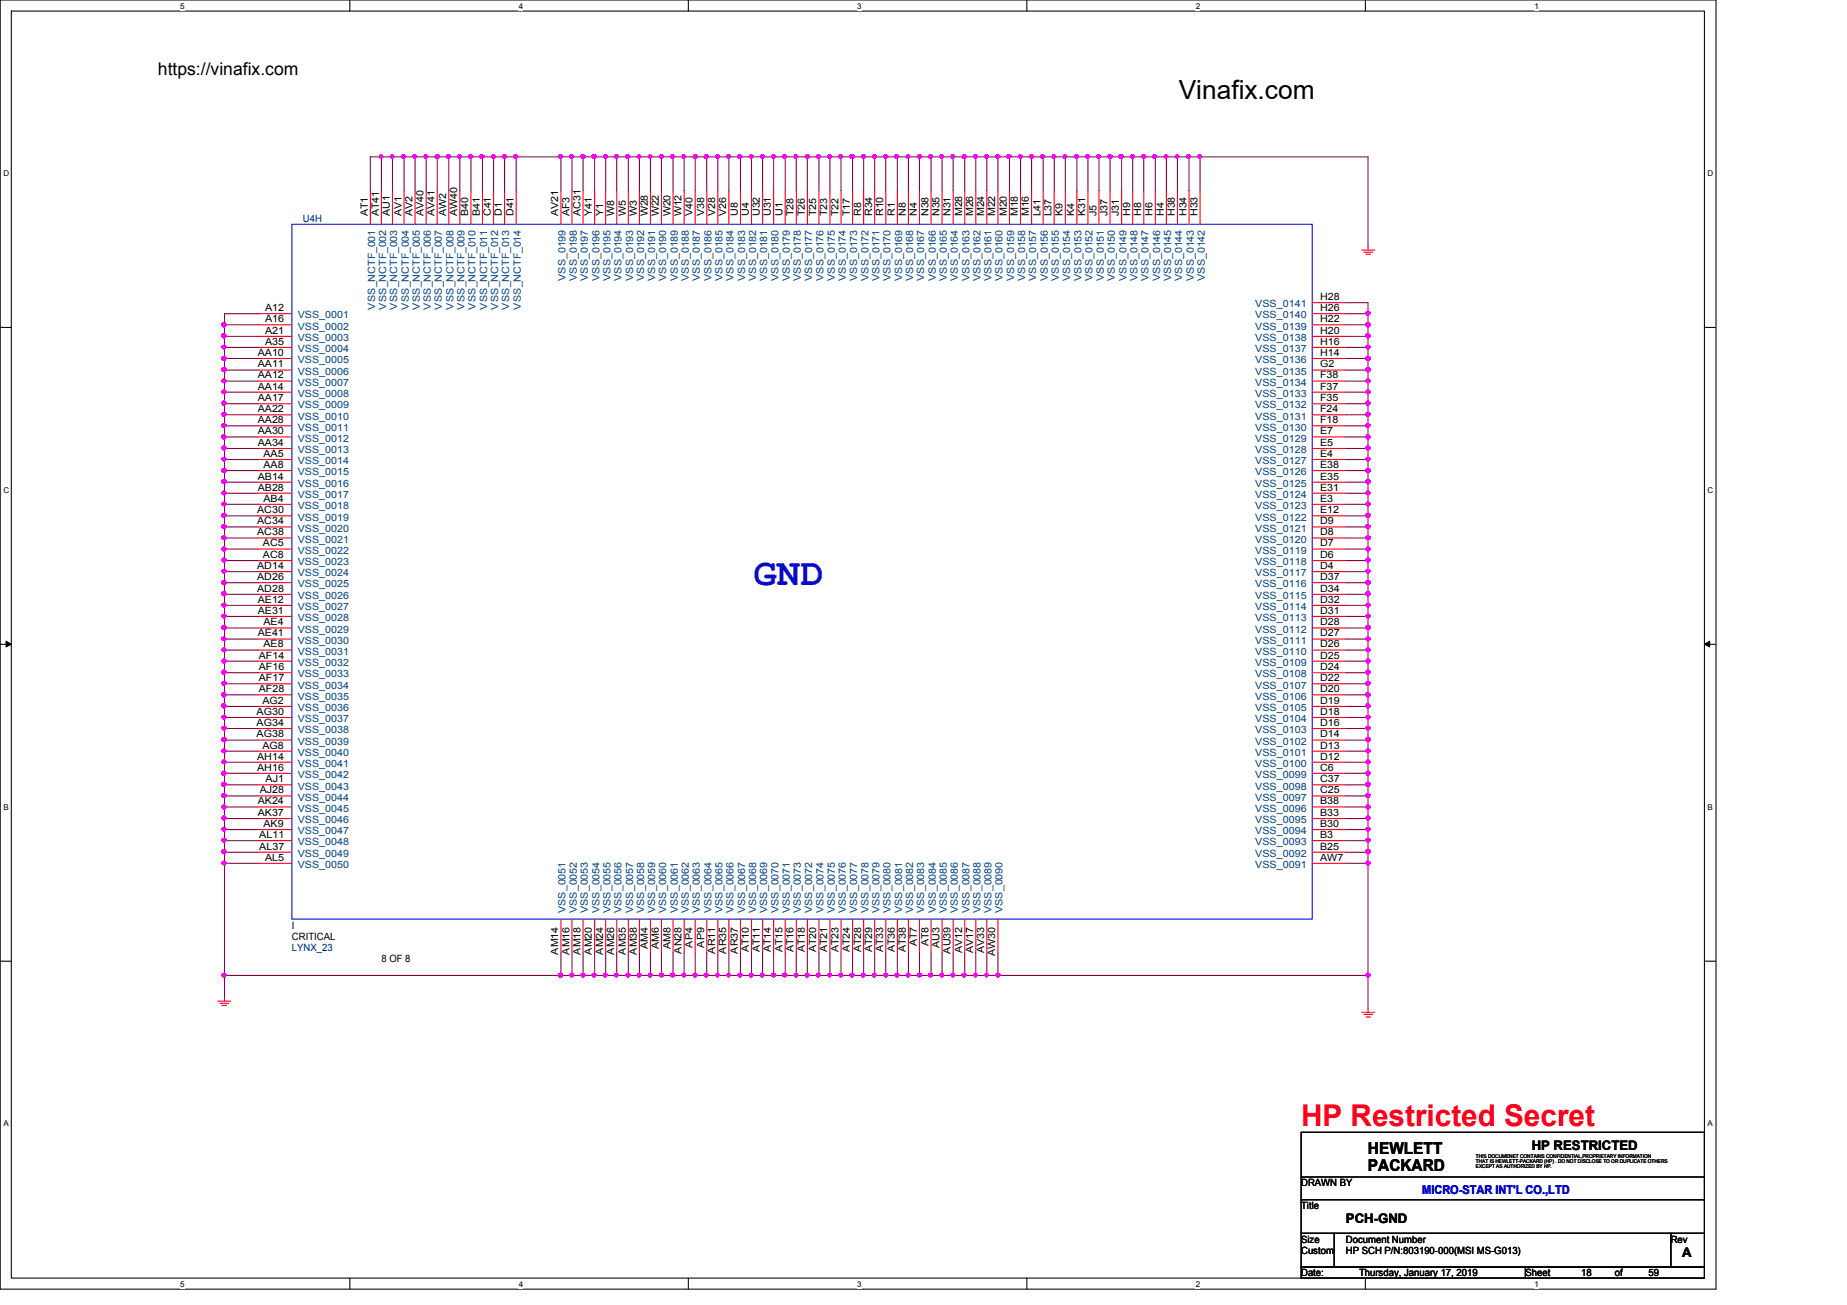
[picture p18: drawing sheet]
<svg xmlns="http://www.w3.org/2000/svg" width="297mm" height="210mm" viewBox="0 0 297 210" stroke-linecap="round" stroke-linejoin="round" font-family="sans-serif">
<defs><g id="words">
<text font-size="6.3" fill="#00f" x="121.2" y="94.1">GND</text>
<text font-size="4.8" fill="#f00" x="209.3" y="181.2">HP Restricted Secret</text>
<text font-size="4.2" x="189.6" y="15.9">Vinafix.com</text>
<text font-size="2.8" x="25.4" y="12.1">https://vinafix.com</text>
<g font-size="2.6">
<text x="220" y="185.7">HEWLETT</text>
<text x="220" y="188.4">PACKARD</text>
</g>
<g font-size="2.1">
<text x="246.3" y="184.9">HP RESTRICTED</text>
<text x="216.4" y="196.8">PCH-GND</text>
<text x="270.5" y="202.2">A</text>
</g>
<text font-size="1.9" fill="#00f" x="228.7" y="192.1">MICRO-STAR INT'L CO.,LTD</text>
<g font-size="1.6" fill="#000080">
<text x="48.7" y="35.7">U4H</text>
<text x="46.9" y="153">LYNX_23</text>
</g>
<g font-size="1.6">
<text x="59.1" y="34.8" transform="rotate(-90 59.1 34.8)">AT1</text>
<text x="60.9" y="34.8" transform="rotate(-90 60.9 34.8)">AT41</text>
<text x="62.7" y="34.8" transform="rotate(-90 62.7 34.8)">AU1</text>
<text x="64.6" y="34.8" transform="rotate(-90 64.6 34.8)">AV1</text>
<text x="66.3" y="34.8" transform="rotate(-90 66.3 34.8)">AV2</text>
<text x="68.1" y="34.8" transform="rotate(-90 68.1 34.8)">AV40</text>
<text x="69.9" y="34.8" transform="rotate(-90 69.9 34.8)">AV41</text>
<text x="71.8" y="34.8" transform="rotate(-90 71.8 34.8)">AW2</text>
<text x="73.5" y="34.8" transform="rotate(-90 73.5 34.8)">AW40</text>
<text x="75.3" y="34.8" transform="rotate(-90 75.3 34.8)">B40</text>
<text x="77.2" y="34.8" transform="rotate(-90 77.2 34.8)">B41</text>
<text x="78.9" y="34.8" transform="rotate(-90 78.9 34.8)">C41</text>
<text x="80.7" y="34.8" transform="rotate(-90 80.7 34.8)">D1</text>
<text x="82.6" y="34.8" transform="rotate(-90 82.6 34.8)">D41</text>
<text x="89.8" y="34.8" transform="rotate(-90 89.8 34.8)">AV21</text>
<text x="91.6" y="34.8" transform="rotate(-90 91.6 34.8)">AF3</text>
<text x="93.3" y="34.8" transform="rotate(-90 93.3 34.8)">AC31</text>
<text x="95.2" y="34.8" transform="rotate(-90 95.2 34.8)">Y41</text>
<text x="97" y="34.8" transform="rotate(-90 97 34.8)">Y1</text>
<text x="98.8" y="34.8" transform="rotate(-90 98.8 34.8)">W8</text>
<text x="100.6" y="34.8" transform="rotate(-90 100.6 34.8)">W5</text>
<text x="102.4" y="34.8" transform="rotate(-90 102.4 34.8)">W3</text>
<text x="104.2" y="34.8" transform="rotate(-90 104.2 34.8)">W28</text>
<text x="106" y="34.8" transform="rotate(-90 106 34.8)">W22</text>
<text x="107.8" y="34.8" transform="rotate(-90 107.8 34.8)">W20</text>
<text x="109.6" y="34.8" transform="rotate(-90 109.6 34.8)">W12</text>
<text x="111.4" y="34.8" transform="rotate(-90 111.4 34.8)">V40</text>
<text x="113.2" y="34.8" transform="rotate(-90 113.2 34.8)">V38</text>
<text x="115" y="34.8" transform="rotate(-90 115 34.8)">V28</text>
<text x="116.8" y="34.8" transform="rotate(-90 116.8 34.8)">V26</text>
<text x="118.7" y="34.8" transform="rotate(-90 118.7 34.8)">U8</text>
<text x="120.4" y="34.8" transform="rotate(-90 120.4 34.8)">U4</text>
<text x="122.2" y="34.8" transform="rotate(-90 122.2 34.8)">U32</text>
<text x="124" y="34.8" transform="rotate(-90 124 34.8)">U31</text>
<text x="125.9" y="34.8" transform="rotate(-90 125.9 34.8)">U1</text>
<text x="127.6" y="34.8" transform="rotate(-90 127.6 34.8)">T28</text>
<text x="129.4" y="34.8" transform="rotate(-90 129.4 34.8)">T26</text>
<text x="131.3" y="34.8" transform="rotate(-90 131.3 34.8)">T25</text>
<text x="133.1" y="34.8" transform="rotate(-90 133.1 34.8)">T23</text>
<text x="134.8" y="34.8" transform="rotate(-90 134.8 34.8)">T22</text>
<text x="136.7" y="34.8" transform="rotate(-90 136.7 34.8)">T17</text>
<text x="138.5" y="34.8" transform="rotate(-90 138.5 34.8)">R8</text>
<text x="140.2" y="34.8" transform="rotate(-90 140.2 34.8)">R34</text>
<text x="142" y="34.8" transform="rotate(-90 142 34.8)">R10</text>
<text x="143.9" y="34.8" transform="rotate(-90 143.9 34.8)">R1</text>
<text x="145.7" y="34.8" transform="rotate(-90 145.7 34.8)">N8</text>
<text x="147.4" y="34.8" transform="rotate(-90 147.4 34.8)">N4</text>
<text x="149.3" y="34.8" transform="rotate(-90 149.3 34.8)">N38</text>
<text x="151.1" y="34.8" transform="rotate(-90 151.1 34.8)">N35</text>
<text x="152.9" y="34.8" transform="rotate(-90 152.9 34.8)">N31</text>
<text x="154.7" y="34.8" transform="rotate(-90 154.7 34.8)">M28</text>
<text x="156.5" y="34.8" transform="rotate(-90 156.5 34.8)">M26</text>
<text x="158.3" y="34.8" transform="rotate(-90 158.3 34.8)">M24</text>
<text x="160.1" y="34.8" transform="rotate(-90 160.1 34.8)">M22</text>
<text x="161.9" y="34.8" transform="rotate(-90 161.9 34.8)">M20</text>
<text x="163.7" y="34.8" transform="rotate(-90 163.7 34.8)">M18</text>
<text x="165.5" y="34.8" transform="rotate(-90 165.5 34.8)">M16</text>
<text x="167.3" y="34.8" transform="rotate(-90 167.3 34.8)">L41</text>
<text x="169.1" y="34.8" transform="rotate(-90 169.1 34.8)">L37</text>
<text x="170.9" y="34.8" transform="rotate(-90 170.9 34.8)">K9</text>
<text x="172.8" y="34.8" transform="rotate(-90 172.8 34.8)">K4</text>
<text x="174.5" y="34.8" transform="rotate(-90 174.5 34.8)">K31</text>
<text x="176.3" y="34.8" transform="rotate(-90 176.3 34.8)">J5</text>
<text x="178.1" y="34.8" transform="rotate(-90 178.1 34.8)">J37</text>
<text x="180" y="34.8" transform="rotate(-90 180 34.8)">J31</text>
<text x="181.7" y="34.8" transform="rotate(-90 181.7 34.8)">H9</text>
<text x="183.5" y="34.8" transform="rotate(-90 183.5 34.8)">H8</text>
<text x="185.4" y="34.8" transform="rotate(-90 185.4 34.8)">H6</text>
<text x="187.2" y="34.8" transform="rotate(-90 187.2 34.8)">H4</text>
<text x="188.9" y="34.8" transform="rotate(-90 188.9 34.8)">H38</text>
<text x="190.8" y="34.8" transform="rotate(-90 190.8 34.8)">H34</text>
<text x="192.6" y="34.8" transform="rotate(-90 192.6 34.8)">H33</text>
<text x="42.6" y="53.7">A21</text>
<text x="42.6" y="50">A12</text>
<text x="42.6" y="51.8">A16</text>
<text x="212.3" y="53.7">H20</text>
<text x="212.3" y="51.8">H22</text>
<text x="212.3" y="50">H26</text>
<text x="212.3" y="48.3">H28</text>
<text x="41.4" y="59.1">AA11</text>
<text x="41.4" y="57.2">AA10</text>
<text x="42.6" y="55.5">A35</text>
<text x="212.3" y="59.1">G2</text>
<text x="212.3" y="57.2">H14</text>
<text x="212.3" y="55.5">H16</text>
<text x="41.4" y="64.5">AA17</text>
<text x="41.4" y="62.7">AA14</text>
<text x="41.4" y="60.9">AA12</text>
<text x="212.3" y="64.5">F35</text>
<text x="212.3" y="62.7">F37</text>
<text x="212.3" y="60.9">F38</text>
<text x="41.4" y="71.7">AA34</text>
<text x="41.4" y="69.8">AA30</text>
<text x="41.4" y="68.1">AA28</text>
<text x="41.4" y="66.3">AA22</text>
<text x="212.3" y="71.7">E5</text>
<text x="212.3" y="69.8">E7</text>
<text x="212.3" y="68.1">F18</text>
<text x="212.3" y="66.3">F24</text>
<text x="41.4" y="77.1">AB14</text>
<text x="42.4" y="73.5">AA5</text>
<text x="42.4" y="75.3">AA8</text>
<text x="212.3" y="77.1">E35</text>
<text x="212.3" y="75.3">E38</text>
<text x="212.3" y="73.5">E4</text>
<text x="41.4" y="82.5">AC30</text>
<text x="41.4" y="78.9">AB28</text>
<text x="42.4" y="80.7">AB4</text>
<text x="212.3" y="82.5">E12</text>
<text x="212.3" y="80.7">E3</text>
<text x="212.3" y="78.9">E31</text>
<text x="41.4" y="86.1">AC38</text>
<text x="41.4" y="84.3">AC34</text>
<text x="42.3" y="89.7">AC8</text>
<text x="42.3" y="87.9">AC5</text>
<text x="212.3" y="89.7">D6</text>
<text x="212.3" y="87.9">D7</text>
<text x="212.3" y="86.1">D8</text>
<text x="212.3" y="84.3">D9</text>
<text x="41.4" y="93.3">AD26</text>
<text x="41.4" y="91.5">AD14</text>
<text x="41.4" y="95.2">AD28</text>
<text x="212.3" y="95.2">D34</text>
<text x="212.3" y="93.3">D37</text>
<text x="212.3" y="91.5">D4</text>
<text x="41.4" y="98.7">AE31</text>
<text x="41.4" y="96.9">AE12</text>
<text x="42.4" y="100.6">AE4</text>
<text x="212.3" y="100.6">D28</text>
<text x="212.3" y="98.7">D31</text>
<text x="212.3" y="96.9">D32</text>
<text x="41.4" y="102.4">AE41</text>
<text x="41.6" y="107.8">AF16</text>
<text x="41.6" y="105.9">AF14</text>
<text x="42.4" y="104.1">AE8</text>
<text x="212.3" y="107.8">D24</text>
<text x="212.3" y="105.9">D25</text>
<text x="212.3" y="104.1">D26</text>
<text x="212.3" y="102.4">D27</text>
<text x="41.6" y="111.3">AF28</text>
<text x="41.6" y="109.6">AF17</text>
<text x="42.2" y="113.2">AG2</text>
<text x="212.3" y="113.2">D19</text>
<text x="212.3" y="111.3">D20</text>
<text x="212.3" y="109.6">D22</text>
<text x="41.3" y="116.8">AG34</text>
<text x="41.3" y="115">AG30</text>
<text x="41.3" y="118.6">AG38</text>
<text x="212.3" y="118.6">D14</text>
<text x="212.3" y="116.8">D16</text>
<text x="212.3" y="115">D18</text>
<text x="41.4" y="122.2">AH14</text>
<text x="41.4" y="124">AH16</text>
<text x="42.2" y="120.4">AG8</text>
<text x="42.7" y="125.8">AJ1</text>
<text x="212.3" y="125.8">C37</text>
<text x="212.3" y="124">C6</text>
<text x="212.3" y="122.2">D12</text>
<text x="212.3" y="120.4">D13</text>
<text x="41.4" y="131.2">AK37</text>
<text x="41.4" y="129.4">AK24</text>
<text x="41.8" y="127.6">AJ28</text>
<text x="212.3" y="131.2">B33</text>
<text x="212.3" y="129.4">B38</text>
<text x="212.3" y="127.6">C25</text>
<text x="41.7" y="136.7">AL37</text>
<text x="41.7" y="134.8">AL11</text>
<text x="42.4" y="133">AK9</text>
<text x="212.3" y="136.7">B25</text>
<text x="212.3" y="134.8">B3</text>
<text x="212.3" y="133">B30</text>
<text x="42.6" y="138.4">AL5</text>
<text x="212.3" y="138.4">AW7</text>
<text x="46.9" y="149.4">I</text>
<text x="46.9" y="151.2">CRITICAL</text>
<text x="61.3" y="154.8">8 OF 8</text>
<text x="89.8" y="153.6" transform="rotate(-90 89.8 153.6)">AM14</text>
<text x="91.6" y="153.6" transform="rotate(-90 91.6 153.6)">AM16</text>
<text x="93.3" y="153.6" transform="rotate(-90 93.3 153.6)">AM18</text>
<text x="95.2" y="153.6" transform="rotate(-90 95.2 153.6)">AM20</text>
<text x="97" y="153.6" transform="rotate(-90 97 153.6)">AM24</text>
<text x="98.8" y="153.6" transform="rotate(-90 98.8 153.6)">AM26</text>
<text x="100.6" y="153.6" transform="rotate(-90 100.6 153.6)">AM35</text>
<text x="102.4" y="153.6" transform="rotate(-90 102.4 153.6)">AM38</text>
<text x="104.2" y="152.7" transform="rotate(-90 104.2 152.7)">AM4</text>
<text x="106" y="152.7" transform="rotate(-90 106 152.7)">AM6</text>
<text x="107.8" y="152.7" transform="rotate(-90 107.8 152.7)">AM8</text>
<text x="109.6" y="153.4" transform="rotate(-90 109.6 153.4)">AN28</text>
<text x="111.4" y="152.4" transform="rotate(-90 111.4 152.4)">AP4</text>
<text x="113.2" y="152.4" transform="rotate(-90 113.2 152.4)">AP9</text>
<text x="115" y="153.4" transform="rotate(-90 115 153.4)">AR11</text>
<text x="116.8" y="153.4" transform="rotate(-90 116.8 153.4)">AR35</text>
<text x="118.7" y="153.4" transform="rotate(-90 118.7 153.4)">AR37</text>
<text x="120.4" y="153.2" transform="rotate(-90 120.4 153.2)">AT10</text>
<text x="122.2" y="153.2" transform="rotate(-90 122.2 153.2)">AT11</text>
<text x="124" y="153.2" transform="rotate(-90 124 153.2)">AT14</text>
<text x="125.9" y="153.2" transform="rotate(-90 125.9 153.2)">AT15</text>
<text x="127.6" y="153.2" transform="rotate(-90 127.6 153.2)">AT16</text>
<text x="129.4" y="153.2" transform="rotate(-90 129.4 153.2)">AT18</text>
<text x="131.3" y="153.2" transform="rotate(-90 131.3 153.2)">AT20</text>
<text x="133" y="153.2" transform="rotate(-90 133 153.2)">AT21</text>
<text x="134.8" y="153.2" transform="rotate(-90 134.8 153.2)">AT23</text>
<text x="136.7" y="153.2" transform="rotate(-90 136.7 153.2)">AT24</text>
<text x="138.5" y="153.2" transform="rotate(-90 138.5 153.2)">AT28</text>
<text x="140.2" y="153.2" transform="rotate(-90 140.2 153.2)">AT29</text>
<text x="142" y="153.2" transform="rotate(-90 142 153.2)">AT33</text>
<text x="143.9" y="153.2" transform="rotate(-90 143.9 153.2)">AT36</text>
<text x="145.7" y="153.2" transform="rotate(-90 145.7 153.2)">AT38</text>
<text x="147.4" y="152.2" transform="rotate(-90 147.4 152.2)">AT7</text>
<text x="149.3" y="152.2" transform="rotate(-90 149.3 152.2)">AT8</text>
<text x="151.1" y="152.5" transform="rotate(-90 151.1 152.5)">AU3</text>
<text x="152.9" y="153.4" transform="rotate(-90 152.9 153.4)">AU39</text>
<text x="154.7" y="153.3" transform="rotate(-90 154.7 153.3)">AV12</text>
<text x="156.5" y="153.3" transform="rotate(-90 156.5 153.3)">AV17</text>
<text x="158.3" y="153.3" transform="rotate(-90 158.3 153.3)">AV33</text>
<text x="160.1" y="153.8" transform="rotate(-90 160.1 153.8)">AW30</text>
<text x="209.3" y="190.8">DRAWN BY</text>
<text x="209.3" y="194.5">Title</text>
<text x="209.3" y="199.9">Size</text>
<text x="209.3" y="201.7">Custom</text>
<text x="216.4" y="199.9">Document Number</text>
<text x="216.4" y="201.7">HP SCH P/N:803190-000(MSI MS-G013)</text>
<text x="268.7" y="199.9">Rev</text>
<text x="209.3" y="205.3">Date:</text>
<text x="218.6" y="205.3">Thursday, January 17, 2019</text>
<text x="245.3" y="205.3">Sheet</text>
<text x="254.3" y="205.3">18</text>
<text x="259.7" y="205.3">of</text>
<text x="265.1" y="205.3">59</text>
</g>
<g font-size="1.6" fill="#004080">
<text x="91" y="45.2" transform="rotate(-90 91 45.2)">VSS_0199</text>
<text x="92.7" y="45.2" transform="rotate(-90 92.7 45.2)">VSS_0198</text>
<text x="94.5" y="45.2" transform="rotate(-90 94.5 45.2)">VSS_0197</text>
<text x="96.4" y="45.2" transform="rotate(-90 96.4 45.2)">VSS_0196</text>
<text x="98.2" y="45.2" transform="rotate(-90 98.2 45.2)">VSS_0195</text>
<text x="99.9" y="45.2" transform="rotate(-90 99.9 45.2)">VSS_0194</text>
<text x="101.8" y="45.2" transform="rotate(-90 101.8 45.2)">VSS_0193</text>
<text x="103.6" y="45.2" transform="rotate(-90 103.6 45.2)">VSS_0192</text>
<text x="105.4" y="45.2" transform="rotate(-90 105.4 45.2)">VSS_0191</text>
<text x="107.1" y="45.2" transform="rotate(-90 107.1 45.2)">VSS_0190</text>
<text x="109" y="45.2" transform="rotate(-90 109 45.2)">VSS_0189</text>
<text x="110.8" y="45.2" transform="rotate(-90 110.8 45.2)">VSS_0188</text>
<text x="112.6" y="45.2" transform="rotate(-90 112.6 45.2)">VSS_0187</text>
<text x="114.4" y="45.2" transform="rotate(-90 114.4 45.2)">VSS_0186</text>
<text x="116.2" y="45.2" transform="rotate(-90 116.2 45.2)">VSS_0185</text>
<text x="118" y="45.2" transform="rotate(-90 118 45.2)">VSS_0184</text>
<text x="119.8" y="45.2" transform="rotate(-90 119.8 45.2)">VSS_0183</text>
<text x="121.6" y="45.2" transform="rotate(-90 121.6 45.2)">VSS_0182</text>
<text x="123.4" y="45.2" transform="rotate(-90 123.4 45.2)">VSS_0181</text>
<text x="125.2" y="45.2" transform="rotate(-90 125.2 45.2)">VSS_0180</text>
<text x="127" y="45.2" transform="rotate(-90 127 45.2)">VSS_0179</text>
<text x="128.8" y="45.2" transform="rotate(-90 128.8 45.2)">VSS_0178</text>
<text x="130.6" y="45.2" transform="rotate(-90 130.6 45.2)">VSS_0177</text>
<text x="132.5" y="45.2" transform="rotate(-90 132.5 45.2)">VSS_0176</text>
<text x="134.2" y="45.2" transform="rotate(-90 134.2 45.2)">VSS_0175</text>
<text x="136" y="45.2" transform="rotate(-90 136 45.2)">VSS_0174</text>
<text x="137.9" y="45.2" transform="rotate(-90 137.9 45.2)">VSS_0173</text>
<text x="139.7" y="45.2" transform="rotate(-90 139.7 45.2)">VSS_0172</text>
<text x="141.4" y="45.2" transform="rotate(-90 141.4 45.2)">VSS_0171</text>
<text x="143.2" y="45.2" transform="rotate(-90 143.2 45.2)">VSS_0170</text>
<text x="145.1" y="45.2" transform="rotate(-90 145.1 45.2)">VSS_0169</text>
<text x="146.9" y="45.2" transform="rotate(-90 146.9 45.2)">VSS_0168</text>
<text x="148.6" y="45.2" transform="rotate(-90 148.6 45.2)">VSS_0167</text>
<text x="150.5" y="45.2" transform="rotate(-90 150.5 45.2)">VSS_0166</text>
<text x="152.3" y="45.2" transform="rotate(-90 152.3 45.2)">VSS_0165</text>
<text x="154" y="45.2" transform="rotate(-90 154 45.2)">VSS_0164</text>
<text x="155.9" y="45.2" transform="rotate(-90 155.9 45.2)">VSS_0163</text>
<text x="157.7" y="45.2" transform="rotate(-90 157.7 45.2)">VSS_0162</text>
<text x="159.5" y="45.2" transform="rotate(-90 159.5 45.2)">VSS_0161</text>
<text x="161.2" y="45.2" transform="rotate(-90 161.2 45.2)">VSS_0160</text>
<text x="163.1" y="45.2" transform="rotate(-90 163.1 45.2)">VSS_0159</text>
<text x="164.9" y="45.2" transform="rotate(-90 164.9 45.2)">VSS_0158</text>
<text x="166.7" y="45.2" transform="rotate(-90 166.7 45.2)">VSS_0157</text>
<text x="168.5" y="45.2" transform="rotate(-90 168.5 45.2)">VSS_0156</text>
<text x="170.3" y="45.2" transform="rotate(-90 170.3 45.2)">VSS_0155</text>
<text x="172.1" y="45.2" transform="rotate(-90 172.1 45.2)">VSS_0154</text>
<text x="173.9" y="45.2" transform="rotate(-90 173.9 45.2)">VSS_0153</text>
<text x="175.7" y="45.2" transform="rotate(-90 175.7 45.2)">VSS_0152</text>
<text x="177.5" y="45.2" transform="rotate(-90 177.5 45.2)">VSS_0151</text>
<text x="179.3" y="45.2" transform="rotate(-90 179.3 45.2)">VSS_0150</text>
<text x="181.1" y="45.2" transform="rotate(-90 181.1 45.2)">VSS_0149</text>
<text x="182.9" y="45.2" transform="rotate(-90 182.9 45.2)">VSS_0148</text>
<text x="184.7" y="45.2" transform="rotate(-90 184.7 45.2)">VSS_0147</text>
<text x="186.6" y="45.2" transform="rotate(-90 186.6 45.2)">VSS_0146</text>
<text x="188.3" y="45.2" transform="rotate(-90 188.3 45.2)">VSS_0145</text>
<text x="190.1" y="45.2" transform="rotate(-90 190.1 45.2)">VSS_0144</text>
<text x="192" y="45.2" transform="rotate(-90 192 45.2)">VSS_0143</text>
<text x="193.8" y="45.2" transform="rotate(-90 193.8 45.2)">VSS_0142</text>
<text x="47.9" y="51.2">VSS_0001</text>
<text x="47.9" y="53">VSS_0002</text>
<text x="60.3" y="49.8" transform="rotate(-90 60.3 49.8)">VSS_NCTF_001</text>
<text x="62.1" y="49.8" transform="rotate(-90 62.1 49.8)">VSS_NCTF_002</text>
<text x="63.9" y="49.8" transform="rotate(-90 63.9 49.8)">VSS_NCTF_003</text>
<text x="65.7" y="49.8" transform="rotate(-90 65.7 49.8)">VSS_NCTF_004</text>
<text x="67.5" y="49.8" transform="rotate(-90 67.5 49.8)">VSS_NCTF_005</text>
<text x="69.3" y="49.8" transform="rotate(-90 69.3 49.8)">VSS_NCTF_006</text>
<text x="71.1" y="49.8" transform="rotate(-90 71.1 49.8)">VSS_NCTF_007</text>
<text x="72.9" y="49.8" transform="rotate(-90 72.9 49.8)">VSS_NCTF_008</text>
<text x="74.7" y="49.8" transform="rotate(-90 74.7 49.8)">VSS_NCTF_009</text>
<text x="76.5" y="49.8" transform="rotate(-90 76.5 49.8)">VSS_NCTF_010</text>
<text x="78.4" y="49.8" transform="rotate(-90 78.4 49.8)">VSS_NCTF_011</text>
<text x="80.1" y="49.8" transform="rotate(-90 80.1 49.8)">VSS_NCTF_012</text>
<text x="81.9" y="49.8" transform="rotate(-90 81.9 49.8)">VSS_NCTF_013</text>
<text x="83.8" y="49.8" transform="rotate(-90 83.8 49.8)">VSS_NCTF_014</text>
<text x="201.9" y="53">VSS_0139</text>
<text x="201.9" y="51.2">VSS_0140</text>
<text x="201.9" y="49.4">VSS_0141</text>
<text x="47.9" y="58.4">VSS_0005</text>
<text x="47.9" y="56.6">VSS_0004</text>
<text x="47.9" y="54.9">VSS_0003</text>
<text x="201.9" y="58.4">VSS_0136</text>
<text x="201.9" y="56.6">VSS_0137</text>
<text x="201.9" y="54.9">VSS_0138</text>
<text x="47.9" y="65.7">VSS_0009</text>
<text x="47.9" y="63.8">VSS_0008</text>
<text x="47.9" y="62.1">VSS_0007</text>
<text x="47.9" y="60.3">VSS_0006</text>
<text x="201.9" y="65.7">VSS_0132</text>
<text x="201.9" y="63.8">VSS_0133</text>
<text x="201.9" y="62.1">VSS_0134</text>
<text x="201.9" y="60.3">VSS_0135</text>
<text x="47.9" y="71">VSS_0012</text>
<text x="47.9" y="69.3">VSS_0011</text>
<text x="47.9" y="67.5">VSS_0010</text>
<text x="201.9" y="71">VSS_0129</text>
<text x="201.9" y="69.3">VSS_0130</text>
<text x="201.9" y="67.5">VSS_0131</text>
<text x="47.9" y="74.7">VSS_0014</text>
<text x="47.9" y="72.9">VSS_0013</text>
<text x="47.9" y="76.5">VSS_0015</text>
<text x="201.9" y="76.5">VSS_0126</text>
<text x="201.9" y="74.7">VSS_0127</text>
<text x="201.9" y="72.9">VSS_0128</text>
<text x="47.9" y="83.7">VSS_0019</text>
<text x="47.9" y="81.9">VSS_0018</text>
<text x="47.9" y="80.1">VSS_0017</text>
<text x="47.9" y="78.3">VSS_0016</text>
<text x="201.9" y="83.7">VSS_0122</text>
<text x="201.9" y="81.9">VSS_0123</text>
<text x="201.9" y="80.1">VSS_0124</text>
<text x="201.9" y="78.3">VSS_0125</text>
<text x="47.9" y="89.1">VSS_0022</text>
<text x="47.9" y="87.3">VSS_0021</text>
<text x="47.9" y="85.5">VSS_0020</text>
<text x="201.9" y="89.1">VSS_0119</text>
<text x="201.9" y="87.3">VSS_0120</text>
<text x="201.9" y="85.5">VSS_0121</text>
<text x="47.9" y="94.5">VSS_0025</text>
<text x="47.9" y="92.7">VSS_0024</text>
<text x="47.9" y="90.9">VSS_0023</text>
<text x="201.9" y="94.5">VSS_0116</text>
<text x="201.9" y="92.7">VSS_0117</text>
<text x="201.9" y="90.9">VSS_0118</text>
<text x="47.9" y="101.8">VSS_0029</text>
<text x="47.9" y="99.9">VSS_0028</text>
<text x="47.9" y="98.1">VSS_0027</text>
<text x="47.9" y="96.4">VSS_0026</text>
<text x="201.9" y="101.8">VSS_0112</text>
<text x="201.9" y="99.9">VSS_0113</text>
<text x="201.9" y="98.1">VSS_0114</text>
<text x="201.9" y="96.4">VSS_0115</text>
<text x="47.9" y="107.1">VSS_0032</text>
<text x="47.9" y="105.3">VSS_0031</text>
<text x="47.9" y="103.5">VSS_0030</text>
<text x="201.9" y="107.1">VSS_0109</text>
<text x="201.9" y="105.3">VSS_0110</text>
<text x="201.9" y="103.5">VSS_0111</text>
<text x="47.9" y="112.5">VSS_0035</text>
<text x="47.9" y="109">VSS_0033</text>
<text x="47.9" y="110.7">VSS_0034</text>
<text x="201.9" y="112.5">VSS_0106</text>
<text x="201.9" y="110.7">VSS_0107</text>
<text x="201.9" y="109">VSS_0108</text>
<text x="47.9" y="117.9">VSS_0038</text>
<text x="47.9" y="116.2">VSS_0037</text>
<text x="47.9" y="114.4">VSS_0036</text>
<text x="47.9" y="119.8">VSS_0039</text>
<text x="201.9" y="119.8">VSS_0102</text>
<text x="201.9" y="117.9">VSS_0103</text>
<text x="201.9" y="116.2">VSS_0104</text>
<text x="201.9" y="114.4">VSS_0105</text>
<text x="47.9" y="123.4">VSS_0041</text>
<text x="47.9" y="121.6">VSS_0040</text>
<text x="47.9" y="125.1">VSS_0042</text>
<text x="201.9" y="125.1">VSS_0099</text>
<text x="201.9" y="123.4">VSS_0100</text>
<text x="201.9" y="121.6">VSS_0101</text>
<text x="47.9" y="130.6">VSS_0045</text>
<text x="47.9" y="128.8">VSS_0044</text>
<text x="47.9" y="127">VSS_0043</text>
<text x="201.9" y="130.6">VSS_0096</text>
<text x="201.9" y="128.8">VSS_0097</text>
<text x="201.9" y="127">VSS_0098</text>
<text x="47.9" y="137.8">VSS_0049</text>
<text x="47.9" y="134.2">VSS_0047</text>
<text x="47.9" y="136">VSS_0048</text>
<text x="47.9" y="132.4">VSS_0046</text>
<text x="201.9" y="137.8">VSS_0092</text>
<text x="201.9" y="136">VSS_0093</text>
<text x="201.9" y="134.2">VSS_0094</text>
<text x="201.9" y="132.4">VSS_0095</text>
<text x="47.9" y="139.6">VSS_0050</text>
<text x="201.9" y="139.6">VSS_0091</text>
<text x="91" y="146.9" transform="rotate(-90 91 146.9)">VSS_0051</text>
<text x="92.7" y="146.9" transform="rotate(-90 92.7 146.9)">VSS_0052</text>
<text x="94.5" y="146.9" transform="rotate(-90 94.5 146.9)">VSS_0053</text>
<text x="96.4" y="146.9" transform="rotate(-90 96.4 146.9)">VSS_0054</text>
<text x="98.2" y="146.9" transform="rotate(-90 98.2 146.9)">VSS_0055</text>
<text x="99.9" y="146.9" transform="rotate(-90 99.9 146.9)">VSS_0056</text>
<text x="101.8" y="146.9" transform="rotate(-90 101.8 146.9)">VSS_0057</text>
<text x="103.6" y="146.9" transform="rotate(-90 103.6 146.9)">VSS_0058</text>
<text x="105.4" y="146.9" transform="rotate(-90 105.4 146.9)">VSS_0059</text>
<text x="107.1" y="146.9" transform="rotate(-90 107.1 146.9)">VSS_0060</text>
<text x="109" y="146.9" transform="rotate(-90 109 146.9)">VSS_0061</text>
<text x="110.8" y="146.9" transform="rotate(-90 110.8 146.9)">VSS_0062</text>
<text x="112.6" y="146.9" transform="rotate(-90 112.6 146.9)">VSS_0063</text>
<text x="114.4" y="146.9" transform="rotate(-90 114.4 146.9)">VSS_0064</text>
<text x="116.2" y="146.9" transform="rotate(-90 116.2 146.9)">VSS_0065</text>
<text x="118" y="146.9" transform="rotate(-90 118 146.9)">VSS_0066</text>
<text x="119.8" y="146.9" transform="rotate(-90 119.8 146.9)">VSS_0067</text>
<text x="121.6" y="146.9" transform="rotate(-90 121.6 146.9)">VSS_0068</text>
<text x="123.4" y="146.9" transform="rotate(-90 123.4 146.9)">VSS_0069</text>
<text x="125.2" y="146.9" transform="rotate(-90 125.2 146.9)">VSS_0070</text>
<text x="127" y="146.9" transform="rotate(-90 127 146.9)">VSS_0071</text>
<text x="128.8" y="146.9" transform="rotate(-90 128.8 146.9)">VSS_0073</text>
<text x="130.6" y="146.9" transform="rotate(-90 130.6 146.9)">VSS_0072</text>
<text x="132.5" y="146.9" transform="rotate(-90 132.5 146.9)">VSS_0074</text>
<text x="134.2" y="146.9" transform="rotate(-90 134.2 146.9)">VSS_0075</text>
<text x="136" y="146.9" transform="rotate(-90 136 146.9)">VSS_0076</text>
<text x="137.9" y="146.9" transform="rotate(-90 137.9 146.9)">VSS_0077</text>
<text x="139.7" y="146.9" transform="rotate(-90 139.7 146.9)">VSS_0078</text>
<text x="141.4" y="146.9" transform="rotate(-90 141.4 146.9)">VSS_0079</text>
<text x="143.2" y="146.9" transform="rotate(-90 143.2 146.9)">VSS_0080</text>
<text x="145.1" y="146.9" transform="rotate(-90 145.1 146.9)">VSS_0081</text>
<text x="146.9" y="146.9" transform="rotate(-90 146.9 146.9)">VSS_0082</text>
<text x="148.6" y="146.9" transform="rotate(-90 148.6 146.9)">VSS_0083</text>
<text x="150.5" y="146.9" transform="rotate(-90 150.5 146.9)">VSS_0084</text>
<text x="152.3" y="146.9" transform="rotate(-90 152.3 146.9)">VSS_0085</text>
<text x="154" y="146.9" transform="rotate(-90 154 146.9)">VSS_0086</text>
<text x="155.9" y="146.9" transform="rotate(-90 155.9 146.9)">VSS_0087</text>
<text x="157.7" y="146.9" transform="rotate(-90 157.7 146.9)">VSS_0088</text>
<text x="159.5" y="146.9" transform="rotate(-90 159.5 146.9)">VSS_0089</text>
<text x="161.2" y="146.9" transform="rotate(-90 161.2 146.9)">VSS_0090</text>
</g>
<g font-size="1.3">
<text x="29" y="1.4">5</text>
<text x="83.4" y="1.4">4</text>
<text x="137.9" y="1.4">3</text>
<text x="192.3" y="1.4">2</text>
<text x="246.8" y="1.4">1</text>
<text x=".5" y="28.4">D</text>
<text x="274.6" y="28.4">D</text>
<text x=".5" y="79.2">C</text>
<text x="274.6" y="79.2">C</text>
<text x=".5" y="130.2">B</text>
<text x="274.6" y="130.2">B</text>
<text x=".5" y="181.2">A</text>
<text x="274.6" y="181.2">A</text>
<text x="29" y="207">5</text>
<text x="83.4" y="207">4</text>
<text x="137.9" y="207">3</text>
<text x="192.3" y="207">2</text>
<text x="246.8" y="207">1</text>
</g>
<g font-size=".8">
<text x="237.4" y="186.2">THIS DOCUMENET CONTAINS CONFIDENTIAL,PROPRIETARY INFORMATION</text>
<text x="237.4" y="187">THAT IS HEWLETT-PACKARD (HP) ... DO NOT DISCLOSE TO OR DUPLICATE OTHERS</text>
<text x="237.4" y="187.9">EXCEPT AS AUTHORIZED BY HP.</text>
<text x="237.4" y="187">THAT IS HEWLETT-PACKARD (HP)</text>
<text x="250.6" y="187">DO NOT DISCLOSE TO OR DUPLICATE OTHERS</text>
</g>
</g></defs>
<path d="M0 0h276v207.4h-276zM1.8 1.8h272.3v203.8h-272.3z" fill="none" stroke="#000" stroke-width=".17"/>
<g fill="#fff">
<path d="M29 .3h.7v1.4h-.7z"/>
<path d="M29 205.8h.7v1.5h-.7z"/>
</g>
<path d="M56.3 0v1.8M56.3 205.6v1.8" fill="none" stroke="#000" stroke-width=".17"/>
<g fill="#fff">
<path d="M83.4 .3h.7v1.4h-.7z"/>
<path d="M83.4 205.8h.7v1.5h-.7z"/>
</g>
<path d="M110.7 0v1.8M110.7 205.6v1.8" fill="none" stroke="#000" stroke-width=".17"/>
<g fill="#fff">
<path d="M137.9 .3h.7v1.4h-.7z"/>
<path d="M137.9 205.8h.7v1.5h-.7z"/>
</g>
<path d="M165.1 0v1.8M165.1 205.6v1.8" fill="none" stroke="#000" stroke-width=".17"/>
<g fill="#fff">
<path d="M192.3 .3h.7v1.4h-.7z"/>
<path d="M192.3 205.8h.7v1.5h-.7z"/>
</g>
<path d="M219.6 0v1.8M219.6 205.6v1.8" fill="none" stroke="#000" stroke-width=".17"/>
<g fill="#fff">
<path d="M246.8 .3h.6v1.4h-.6z"/>
<path d="M246.8 205.8h.6v1.5h-.6z"/>
<path d="M.5 27.2h1v1.4h-1z"/>
<path d="M274.6 27.2h1v1.4h-1z"/>
<path d="M.5 78.1h1v1.4h-1z"/>
<path d="M274.6 78.1h1v1.4h-1z"/>
</g>
<path d="M0 52.7h1.8M274.1 52.7h1.8" fill="none" stroke="#000" stroke-width=".17"/>
<g fill="#fff">
<path d="M.5 129h.9v1.5h-.9z"/>
<path d="M274.6 129h.9v1.5h-.9z"/>
</g>
<path d="M0 103.6h1.8M274.1 103.6h1.8" fill="none" stroke="#000" stroke-width=".17"/>
<path d="M1 103.1l.8 .5-.8 .5zM274.1 103.6l.9-.5v1z" fill="#000"/>
<path d="M1 103.1l.8 .5-.8 .5zM274.1 103.6l.9-.5v1z" fill="none" stroke="#000" stroke-width=".16"/>
<g fill="#fff">
<path d="M.5 180h.8v1.4h-.8z"/>
<path d="M274.6 180h.8v1.4h-.8z"/>
</g>
<path d="M0 154.6h1.8M274.1 154.6h1.8M209.3 182.1h64.8v10.9h-64.8zM209.3 193h64.8v5.4h-64.8zM209.3 198.4h5.3v5.4h-5.3zM209.3 189.3h64.8M214.6 198.4h54.1v5.4h-54.1zM268.7 198.4h5.4v5.4h-5.4zM209.3 203.8h36v1.8h-36zM245.3 203.8h28.8v1.8h-28.8z" fill="none" stroke="#000" stroke-width=".17"/>
<g fill="none" stroke="#f00" stroke-width=".17">
<path d="M59.6 30.7v5.4M61.3 30.7v5.4M63.1 30.7v5.4M65 30.7v5.4M66.8 30.7v5.4M68.5 30.7v5.4M70.3 30.7v5.4M72.2 30.7v5.4M74 30.7v5.4M75.7 30.7v5.4M77.6 30.7v5.4M79.4 30.7v5.4"/>
<path d="M81.2 30.7v5.4M83 30.7v5.4M90.2 30.7v5.4M92 30.7v5.4M93.8 30.7v5.4M95.6 30.7v5.4M97.4 30.7v5.4M99.2 30.7v5.4M101 30.7v5.4M102.8 30.7v5.4M104.6 30.7v5.4M106.4 30.7v5.4"/>
<path d="M108.2 30.7v5.4M110 30.7v5.4M111.8 30.7v5.4M113.7 30.7v5.4M115.4 30.7v5.4M117.2 30.7v5.4M119.1 30.7v5.4M120.9 30.7v5.4M122.6 30.7v5.4M124.4 30.7v5.4M126.3 30.7v5.4M128.1 30.7v5.4"/>
<path d="M129.8 30.7v5.4M131.7 30.7v5.4M133.5 30.7v5.4M135.3 30.7v5.4M137.1 30.7v5.4M138.9 30.7v5.4M140.7 30.7v5.4M142.5 30.7v5.4M144.3 30.7v5.4M146.1 30.7v5.4M147.9 30.7v5.4M149.7 30.7v5.4"/>
<path d="M151.5 30.7v5.4M153.3 30.7v5.4M155.2 30.7v5.4M156.9 30.7v5.4M158.7 30.7v5.4M160.5 30.7v5.4M162.3 30.7v5.4M164.1 30.7v5.4M165.9 30.7v5.4M167.8 30.7v5.4M169.5 30.7v5.4M171.3 30.7v5.4"/>
<path d="M173.2 30.7v5.4M175 30.7v5.4M176.7 30.7v5.4M178.5 30.7v5.4M180.4 30.7v5.4M182.2 30.7v5.4M183.9 30.7v5.4M185.8 30.7v5.4M187.6 30.7v5.4M189.4 30.7v5.4M191.2 30.7v5.4M193 30.7v5.4"/>
<path d="M220 39.6v.6M41.5 59.5h5.4M41.5 57.7h5.4M41.5 55.9h5.4M41.5 54.1h5.4M41.5 50.5h5.4M41.5 52.2h5.4M211 59.5h5.5M211 57.7h5.5M211 55.9h5.5M211 54.1h5.5M211 52.2h5.5"/>
<path d="M211 50.5h5.5M211 48.7h5.5M219 40.2h2.1M219.3 40.6h1.5M219.7 40.9h.7M41.5 79.3h5.4M41.5 77.6h5.4M41.5 73.9h5.4M41.5 72.1h5.4M41.5 70.3h5.4M41.5 68.5h5.4M41.5 66.7h5.4"/>
<path d="M41.5 64.9h5.4M41.5 63.1h5.4M41.5 61.3h5.4M41.5 75.7h5.4M211 79.3h5.5M211 77.6h5.5M211 75.7h5.5M211 73.9h5.5M211 72.1h5.5M211 70.3h5.5M211 68.5h5.5M211 66.7h5.5"/>
<path d="M211 64.9h5.5M211 63.1h5.5M211 61.3h5.5M41.5 99.1h5.4M41.5 97.4h5.4M41.5 93.7h5.4M41.5 92h5.4M41.5 90.2h5.4M41.5 88.3h5.4M41.5 86.5h5.4M41.5 84.8h5.4M41.5 83h5.4"/>
<path d="M41.5 81.1h5.4M41.5 95.6h5.4M211 99.1h5.5M211 97.4h5.5M211 95.6h5.5M211 93.7h5.5M211 92h5.5M211 90.2h5.5M211 88.3h5.5M211 86.5h5.5M211 84.8h5.5M211 83h5.5"/>
<path d="M211 81.1h5.5M41.5 117.2h5.4M41.5 115.4h5.4M41.5 113.6h5.4M41.5 111.8h5.4M41.5 108.2h5.4M41.5 106.3h5.4M41.5 104.6h5.4M41.5 102.8h5.4M41.5 101h5.4M41.5 119h5.4M41.5 110h5.4"/>
<path d="M211 119h5.5M211 117.2h5.5M211 115.4h5.5M211 113.6h5.5M211 111.8h5.5M211 110h5.5M211 108.2h5.5M211 106.3h5.5M211 104.6h5.5M211 102.8h5.5M211 101h5.5M41.5 138.9h5.4"/>
<path d="M41.5 137.1h5.4M41.5 133.4h5.4M41.5 122.6h5.4M41.5 120.8h5.4M41.5 135.2h5.4M41.5 131.7h5.4M41.5 129.8h5.4M41.5 128h5.4M41.5 126.2h5.4M41.5 124.4h5.4M211 138.9h5.5M211 137.1h5.5"/>
<path d="M211 135.2h5.5M211 133.4h5.5M211 131.7h5.5M211 129.8h5.5M211 128h5.5M211 126.2h5.5M211 124.4h5.5M211 122.6h5.5M211 120.8h5.5M90.2 147.8v5.5M92 147.8v5.5M93.8 147.8v5.5"/>
<path d="M95.6 147.8v5.5M97.4 147.8v5.5M99.2 147.8v5.5M101 147.8v5.5M102.8 147.8v5.5M104.6 147.8v5.5M106.4 147.8v5.5M108.2 147.8v5.5M110 147.8v5.5M111.8 147.8v5.5M113.7 147.8v5.5M115.4 147.8v5.5"/>
<path d="M117.2 147.8v5.5M119.1 147.8v5.5M120.9 147.8v5.5M122.6 147.8v5.5M124.4 147.8v5.5M126.3 147.8v5.5M128.1 147.8v5.5M129.8 147.8v5.5M131.7 147.8v5.5M133.5 147.8v5.5M135.3 147.8v5.5M137.1 147.8v5.5"/>
<path d="M138.9 147.8v5.5M140.7 147.8v5.5M142.5 147.8v5.5M144.3 147.8v5.5M146.1 147.8v5.5M147.9 147.8v5.5M149.7 147.8v5.5M151.5 147.8v5.5M153.3 147.8v5.5M155.2 147.8v5.5M156.9 147.8v5.5M158.7 147.8v5.5"/>
<path d="M160.5 147.8v5.5M35 161h2.1M35.3 161.4h1.5M35.7 161.7h.7M36.1 160.4v.6M219 162.8h2.1M219.3 163.2h1.5M219.7 163.6h.7M220 162.3v.5"/>
</g>
<path d="M46.9 36.1h164.1v111.7h-164.1z" fill="none" stroke="#00f" stroke-width=".17"/>
<g fill="none" stroke="#800040" stroke-width=".17">
<path d="M36.1 50.5h5.4M36.1 52.2h5.4M36.1 54.1h5.4M36.1 55.9h5.4M36.1 57.7h5.4M36.1 59.5h5.4M36.1 61.3h5.4M36.1 63.1h5.4M36.1 70.3h5.4M36.1 72.1h5.4M36.1 64.9h5.4M36.1 73.9h5.4"/>
<path d="M36.1 66.7h5.4M36.1 75.7h5.4M36.1 79.3h5.4M36.1 77.6h5.4M36.1 68.5h5.4M36.1 90.2h5.4M36.1 92h5.4M36.1 95.6h5.4M36.1 97.4h5.4M36.1 83h5.4M36.1 84.8h5.4M36.1 93.7h5.4"/>
<path d="M36.1 86.5h5.4M36.1 99.1h5.4M36.1 88.3h5.4M36.1 81.1h5.4M36.1 102.8h5.4M36.1 104.6h5.4M36.1 113.6h5.4M36.1 115.4h5.4M36.1 106.3h5.4M36.1 110h5.4M36.1 111.8h5.4M36.1 117.2h5.4"/>
<path d="M36.1 108.2h5.4M36.1 101h5.4M36.1 119h5.4M36.1 128h5.4M36.1 129.8h5.4M36.1 135.2h5.4M36.1 124.4h5.4M36.1 126.2h5.4M36.1 120.8h5.4M36.1 122.6h5.4M36.1 133.4h5.4M36.1 131.7h5.4"/>
<path d="M41.5 137.1h-5.4v1.8h5.4"/>
</g>
<circle cx="36" cy="137" r=".35" fill="#f0f"/>
<circle cx="36" cy="137" r=".35" fill="none" stroke="#f0f" stroke-width=".17"/>
<path d="M36.1 156.9h54.1" fill="none" stroke="#800040" stroke-width=".17"/>
<circle cx="90.1" cy="156.8" r=".33" fill="#f0f"/>
<circle cx="90.1" cy="156.8" r=".33" fill="none" stroke="#f0f" stroke-width=".17"/>
<circle cx="36" cy="156.8" r=".33" fill="#f0f"/>
<circle cx="36" cy="156.8" r=".33" fill="none" stroke="#f0f" stroke-width=".17"/>
<path d="M36.1 138.9v18" fill="none" stroke="#800040" stroke-width=".17"/>
<circle cx="36" cy="138.8" r=".33" fill="#f0f"/>
<circle cx="36" cy="138.8" r=".33" fill="none" stroke="#f0f" stroke-width=".17"/>
<path d="M155.2 156.9h1.7" fill="none" stroke="#800040" stroke-width=".17"/>
<circle cx="155.1" cy="156.8" r=".33" fill="#f0f"/>
<circle cx="155.1" cy="156.8" r=".33" fill="none" stroke="#f0f" stroke-width=".17"/>
<path d="M101 156.9h1.8" fill="none" stroke="#800040" stroke-width=".17"/>
<circle cx="101" cy="156.8" r=".33" fill="#f0f"/>
<circle cx="101" cy="156.8" r=".33" fill="none" stroke="#f0f" stroke-width=".17"/>
<path d="M131.7 156.9h1.8" fill="none" stroke="#800040" stroke-width=".17"/>
<circle cx="131.6" cy="156.8" r=".33" fill="#f0f"/>
<circle cx="131.6" cy="156.8" r=".33" fill="none" stroke="#f0f" stroke-width=".17"/>
<path d="M147.9 156.9h1.8" fill="none" stroke="#800040" stroke-width=".17"/>
<circle cx="147.9" cy="156.8" r=".33" fill="#f0f"/>
<circle cx="147.9" cy="156.8" r=".33" fill="none" stroke="#f0f" stroke-width=".17"/>
<path d="M102.8 156.9h1.8" fill="none" stroke="#800040" stroke-width=".17"/>
<circle cx="102.8" cy="156.8" r=".31" fill="#f0f"/>
<circle cx="102.8" cy="156.8" r=".31" fill="none" stroke="#f0f" stroke-width=".17"/>
<path d="M108.2 156.9h1.8" fill="none" stroke="#800040" stroke-width=".17"/>
<circle cx="108.2" cy="156.8" r=".33" fill="#f0f"/>
<circle cx="108.2" cy="156.8" r=".33" fill="none" stroke="#f0f" stroke-width=".17"/>
<path d="M120.9 156.9h1.7" fill="none" stroke="#800040" stroke-width=".17"/>
<circle cx="120.8" cy="156.8" r=".31" fill="#f0f"/>
<circle cx="120.8" cy="156.8" r=".31" fill="none" stroke="#f0f" stroke-width=".17"/>
<path d="M137.1 156.9h1.8" fill="none" stroke="#800040" stroke-width=".17"/>
<circle cx="137" cy="156.8" r=".33" fill="#f0f"/>
<circle cx="137" cy="156.8" r=".33" fill="none" stroke="#f0f" stroke-width=".17"/>
<path d="M104.6 156.9h1.8" fill="none" stroke="#800040" stroke-width=".17"/>
<circle cx="104.6" cy="156.8" r=".31" fill="#f0f"/>
<circle cx="104.6" cy="156.8" r=".31" fill="none" stroke="#f0f" stroke-width=".17"/>
<path d="M90.2 156.9h1.8" fill="none" stroke="#800040" stroke-width=".17"/>
<circle cx="90.1" cy="156.8" r=".33" fill="#f0f"/>
<circle cx="90.1" cy="156.8" r=".33" fill="none" stroke="#f0f" stroke-width=".17"/>
<path d="M160.5 156.9h59.5" fill="none" stroke="#800040" stroke-width=".17"/>
<circle cx="220" cy="156.8" r=".33" fill="#f0f"/>
<circle cx="220" cy="156.8" r=".33" fill="none" stroke="#f0f" stroke-width=".17"/>
<circle cx="160.5" cy="156.8" r=".33" fill="#f0f"/>
<circle cx="160.5" cy="156.8" r=".33" fill="none" stroke="#f0f" stroke-width=".17"/>
<path d="M133.5 156.9h1.8" fill="none" stroke="#800040" stroke-width=".17"/>
<circle cx="133.4" cy="156.8" r=".31" fill="#f0f"/>
<circle cx="133.4" cy="156.8" r=".31" fill="none" stroke="#f0f" stroke-width=".17"/>
<path d="M149.7 156.9h1.8" fill="none" stroke="#800040" stroke-width=".17"/>
<circle cx="149.7" cy="156.8" r=".33" fill="#f0f"/>
<circle cx="149.7" cy="156.8" r=".33" fill="none" stroke="#f0f" stroke-width=".17"/>
<path d="M106.4 156.9h1.8" fill="none" stroke="#800040" stroke-width=".17"/>
<circle cx="106.4" cy="156.8" r=".33" fill="#f0f"/>
<circle cx="106.4" cy="156.8" r=".33" fill="none" stroke="#f0f" stroke-width=".17"/>
<path d="M110 156.9h1.8" fill="none" stroke="#800040" stroke-width=".17"/>
<circle cx="110" cy="156.8" r=".31" fill="#f0f"/>
<circle cx="110" cy="156.8" r=".31" fill="none" stroke="#f0f" stroke-width=".17"/>
<path d="M122.6 156.9h1.8" fill="none" stroke="#800040" stroke-width=".17"/>
<circle cx="122.6" cy="156.8" r=".31" fill="#f0f"/>
<circle cx="122.6" cy="156.8" r=".31" fill="none" stroke="#f0f" stroke-width=".17"/>
<path d="M126.3 156.9h1.8" fill="none" stroke="#800040" stroke-width=".17"/>
<circle cx="126.2" cy="156.8" r=".33" fill="#f0f"/>
<circle cx="126.2" cy="156.8" r=".33" fill="none" stroke="#f0f" stroke-width=".17"/>
<path d="M138.9 156.9h1.8" fill="none" stroke="#800040" stroke-width=".17"/>
<circle cx="138.8" cy="156.8" r=".31" fill="#f0f"/>
<circle cx="138.8" cy="156.8" r=".31" fill="none" stroke="#f0f" stroke-width=".17"/>
<path d="M115.4 156.9h1.8" fill="none" stroke="#800040" stroke-width=".17"/>
<circle cx="115.4" cy="156.8" r=".31" fill="#f0f"/>
<circle cx="115.4" cy="156.8" r=".31" fill="none" stroke="#f0f" stroke-width=".17"/>
<path d="M92 156.9h1.8" fill="none" stroke="#800040" stroke-width=".17"/>
<circle cx="91.9" cy="156.8" r=".31" fill="#f0f"/>
<circle cx="91.9" cy="156.8" r=".31" fill="none" stroke="#f0f" stroke-width=".17"/>
<path d="M135.3 156.9h1.8" fill="none" stroke="#800040" stroke-width=".17"/>
<circle cx="135.2" cy="156.8" r=".31" fill="#f0f"/>
<circle cx="135.2" cy="156.8" r=".31" fill="none" stroke="#f0f" stroke-width=".17"/>
<path d="M151.5 156.9h1.8" fill="none" stroke="#800040" stroke-width=".17"/>
<circle cx="151.5" cy="156.8" r=".31" fill="#f0f"/>
<circle cx="151.5" cy="156.8" r=".31" fill="none" stroke="#f0f" stroke-width=".17"/>
<path d="M97.4 156.9h1.8" fill="none" stroke="#800040" stroke-width=".17"/>
<circle cx="97.4" cy="156.8" r=".31" fill="#f0f"/>
<circle cx="97.4" cy="156.8" r=".31" fill="none" stroke="#f0f" stroke-width=".17"/>
<path d="M111.8 156.9h1.9" fill="none" stroke="#800040" stroke-width=".17"/>
<circle cx="111.8" cy="156.8" r=".33" fill="#f0f"/>
<circle cx="111.8" cy="156.8" r=".33" fill="none" stroke="#f0f" stroke-width=".17"/>
<path d="M124.4 156.9h1.9" fill="none" stroke="#800040" stroke-width=".17"/>
<circle cx="124.4" cy="156.8" r=".33" fill="#f0f"/>
<circle cx="124.4" cy="156.8" r=".33" fill="none" stroke="#f0f" stroke-width=".17"/>
<path d="M128.1 156.9h1.7" fill="none" stroke="#800040" stroke-width=".17"/>
<circle cx="128" cy="156.8" r=".31" fill="#f0f"/>
<circle cx="128" cy="156.8" r=".31" fill="none" stroke="#f0f" stroke-width=".17"/>
<path d="M140.7 156.9h1.8" fill="none" stroke="#800040" stroke-width=".17"/>
<circle cx="140.6" cy="156.8" r=".31" fill="#f0f"/>
<circle cx="140.6" cy="156.8" r=".31" fill="none" stroke="#f0f" stroke-width=".17"/>
<path d="M144.3 156.9h1.8" fill="none" stroke="#800040" stroke-width=".17"/>
<circle cx="144.2" cy="156.8" r=".33" fill="#f0f"/>
<circle cx="144.2" cy="156.8" r=".33" fill="none" stroke="#f0f" stroke-width=".17"/>
<path d="M117.2 156.9h1.9" fill="none" stroke="#800040" stroke-width=".17"/>
<circle cx="117.2" cy="156.8" r=".31" fill="#f0f"/>
<circle cx="117.2" cy="156.8" r=".31" fill="none" stroke="#f0f" stroke-width=".17"/>
<path d="M93.8 156.9h1.8" fill="none" stroke="#800040" stroke-width=".17"/>
<circle cx="93.8" cy="156.8" r=".33" fill="#f0f"/>
<circle cx="93.8" cy="156.8" r=".33" fill="none" stroke="#f0f" stroke-width=".17"/>
<path d="M153.3 156.9h1.9" fill="none" stroke="#800040" stroke-width=".17"/>
<circle cx="153.2" cy="156.8" r=".31" fill="#f0f"/>
<circle cx="153.2" cy="156.8" r=".31" fill="none" stroke="#f0f" stroke-width=".17"/>
<path d="M99.2 156.9h1.8" fill="none" stroke="#800040" stroke-width=".17"/>
<circle cx="99.1" cy="156.8" r=".31" fill="#f0f"/>
<circle cx="99.1" cy="156.8" r=".31" fill="none" stroke="#f0f" stroke-width=".17"/>
<path d="M113.7 156.9h1.7" fill="none" stroke="#800040" stroke-width=".17"/>
<circle cx="113.6" cy="156.8" r=".33" fill="#f0f"/>
<circle cx="113.6" cy="156.8" r=".33" fill="none" stroke="#f0f" stroke-width=".17"/>
<path d="M129.8 156.9h1.9" fill="none" stroke="#800040" stroke-width=".17"/>
<circle cx="129.8" cy="156.8" r=".33" fill="#f0f"/>
<circle cx="129.8" cy="156.8" r=".33" fill="none" stroke="#f0f" stroke-width=".17"/>
<path d="M142.5 156.9h1.8" fill="none" stroke="#800040" stroke-width=".17"/>
<circle cx="142.5" cy="156.8" r=".33" fill="#f0f"/>
<circle cx="142.5" cy="156.8" r=".33" fill="none" stroke="#f0f" stroke-width=".17"/>
<path d="M146.1 156.9h1.8" fill="none" stroke="#800040" stroke-width=".17"/>
<circle cx="146" cy="156.8" r=".31" fill="#f0f"/>
<circle cx="146" cy="156.8" r=".31" fill="none" stroke="#f0f" stroke-width=".17"/>
<path d="M119.1 156.9h1.8" fill="none" stroke="#800040" stroke-width=".17"/>
<circle cx="119" cy="156.8" r=".33" fill="#f0f"/>
<circle cx="119" cy="156.8" r=".33" fill="none" stroke="#f0f" stroke-width=".17"/>
<path d="M95.6 156.9h1.8" fill="none" stroke="#800040" stroke-width=".17"/>
<circle cx="95.6" cy="156.8" r=".33" fill="#f0f"/>
<circle cx="95.6" cy="156.8" r=".33" fill="none" stroke="#f0f" stroke-width=".17"/>
<g fill="none" stroke="#800040" stroke-width=".17">
<path d="M90.2 153.3v3.6M92 153.3v3.6M101 153.3v3.6M102.8 153.3v3.6M104.6 153.3v3.6M106.4 153.3v3.6M108.2 153.3v3.6M110 153.3v3.6M120.9 153.3v3.6M122.6 153.3v3.6M131.7 153.3v3.6M133.5 153.3v3.6"/>
<path d="M137.1 153.3v3.6M138.9 153.3v3.6M147.9 153.3v3.6M149.7 153.3v3.6M155.2 153.3v3.6M156.9 153.3v3.6M158.7 153.3v3.6M220 156.9v5.4"/>
</g>
<circle cx="158.7" cy="156.8" r=".31" fill="#f0f"/>
<circle cx="158.7" cy="156.8" r=".31" fill="none" stroke="#f0f" stroke-width=".17"/>
<g fill="none" stroke="#800040" stroke-width=".17">
<path d="M93.8 153.3v3.6M95.6 153.3v3.6M97.4 153.3v3.6M99.2 153.3v3.6M111.8 153.3v3.6M113.7 153.3v3.6M115.4 153.3v3.6M117.2 153.3v3.6M119.1 153.3v3.6M124.4 153.3v3.6M126.3 153.3v3.6M128.1 153.3v3.6"/>
<path d="M129.8 153.3v3.6M135.3 153.3v3.6M140.7 153.3v3.6M142.5 153.3v3.6M144.3 153.3v3.6M146.1 153.3v3.6M151.5 153.3v3.6M153.3 153.3v3.6M156.9 156.9h1.8M160.5 153.3v3.6"/>
</g>
<circle cx="156.9" cy="156.8" r=".31" fill="#f0f"/>
<circle cx="156.9" cy="156.8" r=".31" fill="none" stroke="#f0f" stroke-width=".17"/>
<g fill="none" stroke="#800040" stroke-width=".17">
<path d="M216.5 48.7h3.5M216.5 50.5h3.5M216.5 52.2h3.5M216.5 55.9h3.5M216.5 57.7h3.5M216.5 54.1h3.5M216.5 59.5h3.5M216.5 77.6h3.5M216.5 79.3h3.5M216.5 70.3h3.5M216.5 72.1h3.5M216.5 64.9h3.5"/>
<path d="M216.5 66.7h3.5M216.5 73.9h3.5M216.5 61.3h3.5M216.5 75.7h3.5M216.5 68.5h3.5M216.5 63.1h3.5M216.5 97.4h3.5M216.5 99.1h3.5M216.5 86.5h3.5M216.5 88.3h3.5M216.5 90.2h3.5M216.5 92h3.5"/>
<path d="M216.5 81.1h3.5M216.5 93.7h3.5M216.5 83h3.5M216.5 95.6h3.5M216.5 84.8h3.5M216.5 113.6h3.5M216.5 115.4h3.5M216.5 101h3.5M216.5 117.2h3.5M216.5 102.8h3.5M216.5 104.6h3.5M216.5 119h3.5"/>
<path d="M216.5 106.3h3.5M216.5 108.2h3.5M216.5 110h3.5M216.5 111.8h3.5M216.5 137.1h3.5v1.8h-3.5M216.5 124.4h3.5M216.5 126.2h3.5M216.5 131.7h3.5M216.5 133.4h3.5M216.5 128h3.5M216.5 135.2h3.5M216.5 120.8h3.5"/>
<path d="M216.5 122.6h3.5M216.5 129.8h3.5"/>
</g>
<circle cx="220" cy="137" r=".35" fill="#f0f"/>
<circle cx="220" cy="137" r=".35" fill="none" stroke="#f0f" stroke-width=".17"/>
<path d="M220 138.9v18" fill="none" stroke="#800040" stroke-width=".17"/>
<circle cx="220" cy="156.8" r=".33" fill="#f0f"/>
<circle cx="220" cy="156.8" r=".33" fill="none" stroke="#f0f" stroke-width=".17"/>
<circle cx="220" cy="138.8" r=".33" fill="#f0f"/>
<circle cx="220" cy="138.8" r=".33" fill="none" stroke="#f0f" stroke-width=".17"/>
<path d="M220 25.2v14.4M220 48.7v3.5" fill="none" stroke="#800040" stroke-width=".17"/>
<circle cx="220" cy="50.4" r=".33" fill="#f0f"/>
<circle cx="220" cy="50.4" r=".33" fill="none" stroke="#f0f" stroke-width=".17"/>
<path d="M220 55.9v1.8" fill="none" stroke="#800040" stroke-width=".17"/>
<circle cx="220" cy="55.8" r=".33" fill="#f0f"/>
<circle cx="220" cy="55.8" r=".33" fill="none" stroke="#f0f" stroke-width=".17"/>
<path d="M220 113.6v1.8" fill="none" stroke="#800040" stroke-width=".17"/>
<circle cx="220" cy="113.5" r=".35" fill="#f0f"/>
<circle cx="220" cy="113.5" r=".35" fill="none" stroke="#f0f" stroke-width=".17"/>
<path d="M220 77.6v1.7" fill="none" stroke="#800040" stroke-width=".17"/>
<circle cx="220" cy="77.5" r=".35" fill="#f0f"/>
<circle cx="220" cy="77.5" r=".35" fill="none" stroke="#f0f" stroke-width=".17"/>
<path d="M220 70.3v1.8" fill="none" stroke="#800040" stroke-width=".17"/>
<circle cx="220" cy="70.3" r=".35" fill="#f0f"/>
<circle cx="220" cy="70.3" r=".35" fill="none" stroke="#f0f" stroke-width=".17"/>
<path d="M220 97.4v1.7" fill="none" stroke="#800040" stroke-width=".17"/>
<circle cx="220" cy="97.3" r=".33" fill="#f0f"/>
<circle cx="220" cy="97.3" r=".33" fill="none" stroke="#f0f" stroke-width=".17"/>
<path d="M220 99.1v1.9" fill="none" stroke="#800040" stroke-width=".17"/>
<circle cx="220" cy="99.1" r=".33" fill="#f0f"/>
<circle cx="220" cy="99.1" r=".33" fill="none" stroke="#f0f" stroke-width=".17"/>
<path d="M220 64.9v1.8" fill="none" stroke="#800040" stroke-width=".17"/>
<circle cx="220" cy="64.8" r=".35" fill="#f0f"/>
<circle cx="220" cy="64.8" r=".35" fill="none" stroke="#f0f" stroke-width=".17"/>
<path d="M220 86.5v1.8" fill="none" stroke="#800040" stroke-width=".17"/>
<circle cx="220" cy="86.5" r=".33" fill="#f0f"/>
<circle cx="220" cy="86.5" r=".33" fill="none" stroke="#f0f" stroke-width=".17"/>
<path d="M220 90.2v1.8" fill="none" stroke="#800040" stroke-width=".17"/>
<circle cx="220" cy="90.1" r=".35" fill="#f0f"/>
<circle cx="220" cy="90.1" r=".35" fill="none" stroke="#f0f" stroke-width=".17"/>
<path d="M220 124.4v1.8" fill="none" stroke="#800040" stroke-width=".17"/>
<circle cx="220" cy="124.4" r=".35" fill="#f0f"/>
<circle cx="220" cy="124.4" r=".35" fill="none" stroke="#f0f" stroke-width=".17"/>
<path d="M220 131.7v1.7" fill="none" stroke="#800040" stroke-width=".17"/>
<circle cx="220" cy="131.6" r=".35" fill="#f0f"/>
<circle cx="220" cy="131.6" r=".35" fill="none" stroke="#f0f" stroke-width=".17"/>
<path d="M220 52.2v1.9" fill="none" stroke="#800040" stroke-width=".17"/>
<circle cx="220" cy="52.2" r=".35" fill="#f0f"/>
<circle cx="220" cy="52.2" r=".35" fill="none" stroke="#f0f" stroke-width=".17"/>
<path d="M220 57.7v1.8" fill="none" stroke="#800040" stroke-width=".17"/>
<circle cx="220" cy="57.7" r=".35" fill="#f0f"/>
<circle cx="220" cy="57.7" r=".35" fill="none" stroke="#f0f" stroke-width=".17"/>
<path d="M220 115.4v1.8" fill="none" stroke="#800040" stroke-width=".17"/>
<circle cx="220" cy="115.3" r=".33" fill="#f0f"/>
<circle cx="220" cy="115.3" r=".33" fill="none" stroke="#f0f" stroke-width=".17"/>
<path d="M220 79.3v1.8" fill="none" stroke="#800040" stroke-width=".17"/>
<circle cx="220" cy="79.3" r=".33" fill="#f0f"/>
<circle cx="220" cy="79.3" r=".33" fill="none" stroke="#f0f" stroke-width=".17"/>
<path d="M220 72.1v1.8" fill="none" stroke="#800040" stroke-width=".17"/>
<circle cx="220" cy="72" r=".35" fill="#f0f"/>
<circle cx="220" cy="72" r=".35" fill="none" stroke="#f0f" stroke-width=".17"/>
<path d="M220 101v1.8" fill="none" stroke="#800040" stroke-width=".17"/>
<circle cx="220" cy="100.9" r=".35" fill="#f0f"/>
<circle cx="220" cy="100.9" r=".35" fill="none" stroke="#f0f" stroke-width=".17"/>
<path d="M220 88.3v1.9" fill="none" stroke="#800040" stroke-width=".17"/>
<circle cx="220" cy="88.3" r=".35" fill="#f0f"/>
<circle cx="220" cy="88.3" r=".35" fill="none" stroke="#f0f" stroke-width=".17"/>
<path d="M220 92v1.7" fill="none" stroke="#800040" stroke-width=".17"/>
<circle cx="220" cy="91.9" r=".33" fill="#f0f"/>
<circle cx="220" cy="91.9" r=".33" fill="none" stroke="#f0f" stroke-width=".17"/>
<path d="M220 102.8v1.8" fill="none" stroke="#800040" stroke-width=".17"/>
<circle cx="220" cy="102.7" r=".33" fill="#f0f"/>
<circle cx="220" cy="102.7" r=".33" fill="none" stroke="#f0f" stroke-width=".17"/>
<path d="M220 126.2v1.8" fill="none" stroke="#800040" stroke-width=".17"/>
<circle cx="220" cy="126.1" r=".35" fill="#f0f"/>
<circle cx="220" cy="126.1" r=".35" fill="none" stroke="#f0f" stroke-width=".17"/>
<path d="M220 133.4v1.8" fill="none" stroke="#800040" stroke-width=".17"/>
<circle cx="220" cy="133.4" r=".33" fill="#f0f"/>
<circle cx="220" cy="133.4" r=".33" fill="none" stroke="#f0f" stroke-width=".17"/>
<path d="M220 59.5v1.8" fill="none" stroke="#800040" stroke-width=".17"/>
<circle cx="220" cy="59.4" r=".35" fill="#f0f"/>
<circle cx="220" cy="59.4" r=".35" fill="none" stroke="#f0f" stroke-width=".17"/>
<path d="M220 117.2v1.8" fill="none" stroke="#800040" stroke-width=".17"/>
<circle cx="220" cy="117.1" r=".33" fill="#f0f"/>
<circle cx="220" cy="117.1" r=".33" fill="none" stroke="#f0f" stroke-width=".17"/>
<path d="M220 119v1.8" fill="none" stroke="#800040" stroke-width=".17"/>
<circle cx="220" cy="119" r=".35" fill="#f0f"/>
<circle cx="220" cy="119" r=".35" fill="none" stroke="#f0f" stroke-width=".17"/>
<path d="M220 81.1v1.9" fill="none" stroke="#800040" stroke-width=".17"/>
<circle cx="220" cy="81.1" r=".33" fill="#f0f"/>
<circle cx="220" cy="81.1" r=".33" fill="none" stroke="#f0f" stroke-width=".17"/>
<path d="M220 120.8v1.8" fill="none" stroke="#800040" stroke-width=".17"/>
<circle cx="220" cy="120.8" r=".33" fill="#f0f"/>
<circle cx="220" cy="120.8" r=".33" fill="none" stroke="#f0f" stroke-width=".17"/>
<path d="M220 73.9v1.8" fill="none" stroke="#800040" stroke-width=".17"/>
<circle cx="220" cy="73.9" r=".33" fill="#f0f"/>
<circle cx="220" cy="73.9" r=".33" fill="none" stroke="#f0f" stroke-width=".17"/>
<path d="M220 66.7v1.8" fill="none" stroke="#800040" stroke-width=".17"/>
<circle cx="220" cy="66.7" r=".33" fill="#f0f"/>
<circle cx="220" cy="66.7" r=".33" fill="none" stroke="#f0f" stroke-width=".17"/>
<path d="M220 93.7v1.9" fill="none" stroke="#800040" stroke-width=".17"/>
<circle cx="220" cy="93.7" r=".35" fill="#f0f"/>
<circle cx="220" cy="93.7" r=".35" fill="none" stroke="#f0f" stroke-width=".17"/>
<path d="M220 128v1.8" fill="none" stroke="#800040" stroke-width=".17"/>
<circle cx="220" cy="128" r=".33" fill="#f0f"/>
<circle cx="220" cy="128" r=".33" fill="none" stroke="#f0f" stroke-width=".17"/>
<path d="M220 135.2v1.9" fill="none" stroke="#800040" stroke-width=".17"/>
<circle cx="220" cy="135.2" r=".33" fill="#f0f"/>
<circle cx="220" cy="135.2" r=".33" fill="none" stroke="#f0f" stroke-width=".17"/>
<path d="M220 61.3v1.8" fill="none" stroke="#800040" stroke-width=".17"/>
<circle cx="220" cy="61.2" r=".33" fill="#f0f"/>
<circle cx="220" cy="61.2" r=".33" fill="none" stroke="#f0f" stroke-width=".17"/>
<path d="M220 104.6v1.7" fill="none" stroke="#800040" stroke-width=".17"/>
<circle cx="220" cy="104.5" r=".33" fill="#f0f"/>
<circle cx="220" cy="104.5" r=".33" fill="none" stroke="#f0f" stroke-width=".17"/>
<path d="M220 108.2v1.8" fill="none" stroke="#800040" stroke-width=".17"/>
<circle cx="220" cy="108.1" r=".35" fill="#f0f"/>
<circle cx="220" cy="108.1" r=".35" fill="none" stroke="#f0f" stroke-width=".17"/>
<path d="M220 54.1v1.8" fill="none" stroke="#800040" stroke-width=".17"/>
<circle cx="220" cy="54" r=".35" fill="#f0f"/>
<circle cx="220" cy="54" r=".35" fill="none" stroke="#f0f" stroke-width=".17"/>
<path d="M220 111.8v1.8" fill="none" stroke="#800040" stroke-width=".17"/>
<circle cx="220" cy="111.8" r=".35" fill="#f0f"/>
<circle cx="220" cy="111.8" r=".35" fill="none" stroke="#f0f" stroke-width=".17"/>
<path d="M220 122.6v1.8" fill="none" stroke="#800040" stroke-width=".17"/>
<circle cx="220" cy="122.5" r=".33" fill="#f0f"/>
<circle cx="220" cy="122.5" r=".33" fill="none" stroke="#f0f" stroke-width=".17"/>
<path d="M220 75.7v1.9" fill="none" stroke="#800040" stroke-width=".17"/>
<circle cx="220" cy="75.7" r=".35" fill="#f0f"/>
<circle cx="220" cy="75.7" r=".35" fill="none" stroke="#f0f" stroke-width=".17"/>
<path d="M220 68.5v1.8" fill="none" stroke="#800040" stroke-width=".17"/>
<circle cx="220" cy="68.4" r=".33" fill="#f0f"/>
<circle cx="220" cy="68.4" r=".33" fill="none" stroke="#f0f" stroke-width=".17"/>
<path d="M220 83v1.8" fill="none" stroke="#800040" stroke-width=".17"/>
<circle cx="220" cy="82.9" r=".35" fill="#f0f"/>
<circle cx="220" cy="82.9" r=".35" fill="none" stroke="#f0f" stroke-width=".17"/>
<path d="M220 95.6v1.8" fill="none" stroke="#800040" stroke-width=".17"/>
<circle cx="220" cy="95.5" r=".35" fill="#f0f"/>
<circle cx="220" cy="95.5" r=".35" fill="none" stroke="#f0f" stroke-width=".17"/>
<path d="M220 129.8v1.9" fill="none" stroke="#800040" stroke-width=".17"/>
<circle cx="220" cy="129.8" r=".35" fill="#f0f"/>
<circle cx="220" cy="129.8" r=".35" fill="none" stroke="#f0f" stroke-width=".17"/>
<path d="M220 63.1v1.8" fill="none" stroke="#800040" stroke-width=".17"/>
<circle cx="220" cy="63" r=".33" fill="#f0f"/>
<circle cx="220" cy="63" r=".33" fill="none" stroke="#f0f" stroke-width=".17"/>
<path d="M220 84.8v1.7" fill="none" stroke="#800040" stroke-width=".17"/>
<circle cx="220" cy="84.7" r=".33" fill="#f0f"/>
<circle cx="220" cy="84.7" r=".33" fill="none" stroke="#f0f" stroke-width=".17"/>
<path d="M220 106.3v1.9" fill="none" stroke="#800040" stroke-width=".17"/>
<circle cx="220" cy="106.3" r=".35" fill="#f0f"/>
<circle cx="220" cy="106.3" r=".35" fill="none" stroke="#f0f" stroke-width=".17"/>
<path d="M220 110v1.8" fill="none" stroke="#800040" stroke-width=".17"/>
<circle cx="220" cy="109.9" r=".33" fill="#f0f"/>
<circle cx="220" cy="109.9" r=".33" fill="none" stroke="#f0f" stroke-width=".17"/>
<path d="M36.1 50.5v1.7M36.1 128v1.8" fill="none" stroke="#800040" stroke-width=".17"/>
<circle cx="36" cy="128" r=".33" fill="#f0f"/>
<circle cx="36" cy="128" r=".33" fill="none" stroke="#f0f" stroke-width=".17"/>
<path d="M36.1 61.3v1.8" fill="none" stroke="#800040" stroke-width=".17"/>
<circle cx="36" cy="61.2" r=".33" fill="#f0f"/>
<circle cx="36" cy="61.2" r=".33" fill="none" stroke="#f0f" stroke-width=".17"/>
<path d="M36.1 102.8v1.8" fill="none" stroke="#800040" stroke-width=".17"/>
<circle cx="36" cy="102.7" r=".33" fill="#f0f"/>
<circle cx="36" cy="102.7" r=".33" fill="none" stroke="#f0f" stroke-width=".17"/>
<path d="M36.1 135.2v1.9" fill="none" stroke="#800040" stroke-width=".17"/>
<circle cx="36" cy="135.2" r=".33" fill="#f0f"/>
<circle cx="36" cy="135.2" r=".33" fill="none" stroke="#f0f" stroke-width=".17"/>
<path d="M36.1 90.2v1.8" fill="none" stroke="#800040" stroke-width=".17"/>
<circle cx="36" cy="90.1" r=".35" fill="#f0f"/>
<circle cx="36" cy="90.1" r=".35" fill="none" stroke="#f0f" stroke-width=".17"/>
<path d="M36.1 95.6v1.8" fill="none" stroke="#800040" stroke-width=".17"/>
<circle cx="36" cy="95.5" r=".35" fill="#f0f"/>
<circle cx="36" cy="95.5" r=".35" fill="none" stroke="#f0f" stroke-width=".17"/>
<path d="M36.1 83v1.8" fill="none" stroke="#800040" stroke-width=".17"/>
<circle cx="36" cy="82.9" r=".35" fill="#f0f"/>
<circle cx="36" cy="82.9" r=".35" fill="none" stroke="#f0f" stroke-width=".17"/>
<path d="M36.1 124.4v1.8" fill="none" stroke="#800040" stroke-width=".17"/>
<circle cx="36" cy="124.4" r=".35" fill="#f0f"/>
<circle cx="36" cy="124.4" r=".35" fill="none" stroke="#f0f" stroke-width=".17"/>
<path d="M36.1 70.3v1.8" fill="none" stroke="#800040" stroke-width=".17"/>
<circle cx="36" cy="70.3" r=".35" fill="#f0f"/>
<circle cx="36" cy="70.3" r=".35" fill="none" stroke="#f0f" stroke-width=".17"/>
<path d="M36.1 113.6v1.8" fill="none" stroke="#800040" stroke-width=".17"/>
<circle cx="36" cy="113.5" r=".35" fill="#f0f"/>
<circle cx="36" cy="113.5" r=".35" fill="none" stroke="#f0f" stroke-width=".17"/>
<path d="M36.1 63.1v1.8M36.1 156.9v3.5" fill="none" stroke="#800040" stroke-width=".17"/>
<circle cx="36" cy="63" r=".33" fill="#f0f"/>
<circle cx="36" cy="63" r=".33" fill="none" stroke="#f0f" stroke-width=".17"/>
<path d="M36.1 104.6v1.7" fill="none" stroke="#800040" stroke-width=".17"/>
<circle cx="36" cy="104.5" r=".33" fill="#f0f"/>
<circle cx="36" cy="104.5" r=".33" fill="none" stroke="#f0f" stroke-width=".17"/>
<path d="M36.1 120.8v1.8" fill="none" stroke="#800040" stroke-width=".17"/>
<circle cx="36" cy="120.8" r=".33" fill="#f0f"/>
<circle cx="36" cy="120.8" r=".33" fill="none" stroke="#f0f" stroke-width=".17"/>
<path d="M36.1 92v1.7" fill="none" stroke="#800040" stroke-width=".17"/>
<circle cx="36" cy="91.9" r=".33" fill="#f0f"/>
<circle cx="36" cy="91.9" r=".33" fill="none" stroke="#f0f" stroke-width=".17"/>
<path d="M36.1 110v1.8" fill="none" stroke="#800040" stroke-width=".17"/>
<circle cx="36" cy="109.9" r=".33" fill="#f0f"/>
<circle cx="36" cy="109.9" r=".33" fill="none" stroke="#f0f" stroke-width=".17"/>
<path d="M36.1 84.8v1.7" fill="none" stroke="#800040" stroke-width=".17"/>
<circle cx="36" cy="84.7" r=".33" fill="#f0f"/>
<circle cx="36" cy="84.7" r=".33" fill="none" stroke="#f0f" stroke-width=".17"/>
<path d="M36.1 72.1v1.8" fill="none" stroke="#800040" stroke-width=".17"/>
<circle cx="36" cy="72" r=".35" fill="#f0f"/>
<circle cx="36" cy="72" r=".35" fill="none" stroke="#f0f" stroke-width=".17"/>
<path d="M36.1 115.4v1.8" fill="none" stroke="#800040" stroke-width=".17"/>
<circle cx="36" cy="115.3" r=".33" fill="#f0f"/>
<circle cx="36" cy="115.3" r=".33" fill="none" stroke="#f0f" stroke-width=".17"/>
<path d="M36.1 52.2v1.9" fill="none" stroke="#800040" stroke-width=".17"/>
<circle cx="36" cy="52.2" r=".35" fill="#f0f"/>
<circle cx="36" cy="52.2" r=".35" fill="none" stroke="#f0f" stroke-width=".17"/>
<path d="M36.1 55.9v1.8" fill="none" stroke="#800040" stroke-width=".17"/>
<circle cx="36" cy="55.8" r=".33" fill="#f0f"/>
<circle cx="36" cy="55.8" r=".33" fill="none" stroke="#f0f" stroke-width=".17"/>
<path d="M36.1 57.7v1.8" fill="none" stroke="#800040" stroke-width=".17"/>
<circle cx="36" cy="57.7" r=".35" fill="#f0f"/>
<circle cx="36" cy="57.7" r=".35" fill="none" stroke="#f0f" stroke-width=".17"/>
<path d="M36.1 64.9v1.8" fill="none" stroke="#800040" stroke-width=".17"/>
<circle cx="36" cy="64.8" r=".35" fill="#f0f"/>
<circle cx="36" cy="64.8" r=".35" fill="none" stroke="#f0f" stroke-width=".17"/>
<path d="M36.1 106.3v1.9" fill="none" stroke="#800040" stroke-width=".17"/>
<circle cx="36" cy="106.3" r=".35" fill="#f0f"/>
<circle cx="36" cy="106.3" r=".35" fill="none" stroke="#f0f" stroke-width=".17"/>
<path d="M36.1 122.6v1.8" fill="none" stroke="#800040" stroke-width=".17"/>
<circle cx="36" cy="122.5" r=".33" fill="#f0f"/>
<circle cx="36" cy="122.5" r=".33" fill="none" stroke="#f0f" stroke-width=".17"/>
<path d="M36.1 54.1v1.8" fill="none" stroke="#800040" stroke-width=".17"/>
<circle cx="36" cy="54" r=".35" fill="#f0f"/>
<circle cx="36" cy="54" r=".35" fill="none" stroke="#f0f" stroke-width=".17"/>
<path d="M36.1 93.7v1.9" fill="none" stroke="#800040" stroke-width=".17"/>
<circle cx="36" cy="93.7" r=".35" fill="#f0f"/>
<circle cx="36" cy="93.7" r=".35" fill="none" stroke="#f0f" stroke-width=".17"/>
<path d="M36.1 99.1v1.9" fill="none" stroke="#800040" stroke-width=".17"/>
<circle cx="36" cy="99.1" r=".33" fill="#f0f"/>
<circle cx="36" cy="99.1" r=".33" fill="none" stroke="#f0f" stroke-width=".17"/>
<path d="M36.1 86.5v1.8" fill="none" stroke="#800040" stroke-width=".17"/>
<circle cx="36" cy="86.5" r=".33" fill="#f0f"/>
<circle cx="36" cy="86.5" r=".33" fill="none" stroke="#f0f" stroke-width=".17"/>
<path d="M36.1 73.9v1.8" fill="none" stroke="#800040" stroke-width=".17"/>
<circle cx="36" cy="73.9" r=".33" fill="#f0f"/>
<circle cx="36" cy="73.9" r=".33" fill="none" stroke="#f0f" stroke-width=".17"/>
<path d="M36.1 79.3v1.8" fill="none" stroke="#800040" stroke-width=".17"/>
<circle cx="36" cy="79.3" r=".33" fill="#f0f"/>
<circle cx="36" cy="79.3" r=".33" fill="none" stroke="#f0f" stroke-width=".17"/>
<path d="M36.1 117.2v1.8" fill="none" stroke="#800040" stroke-width=".17"/>
<circle cx="36" cy="117.1" r=".33" fill="#f0f"/>
<circle cx="36" cy="117.1" r=".33" fill="none" stroke="#f0f" stroke-width=".17"/>
<path d="M36.1 75.7v1.9" fill="none" stroke="#800040" stroke-width=".17"/>
<circle cx="36" cy="75.7" r=".35" fill="#f0f"/>
<circle cx="36" cy="75.7" r=".35" fill="none" stroke="#f0f" stroke-width=".17"/>
<path d="M36.1 66.7v1.8" fill="none" stroke="#800040" stroke-width=".17"/>
<circle cx="36" cy="66.7" r=".33" fill="#f0f"/>
<circle cx="36" cy="66.7" r=".33" fill="none" stroke="#f0f" stroke-width=".17"/>
<path d="M36.1 108.2v1.8" fill="none" stroke="#800040" stroke-width=".17"/>
<circle cx="36" cy="108.1" r=".35" fill="#f0f"/>
<circle cx="36" cy="108.1" r=".35" fill="none" stroke="#f0f" stroke-width=".17"/>
<path d="M36.1 133.4v1.8" fill="none" stroke="#800040" stroke-width=".17"/>
<circle cx="36" cy="133.4" r=".33" fill="#f0f"/>
<circle cx="36" cy="133.4" r=".33" fill="none" stroke="#f0f" stroke-width=".17"/>
<path d="M36.1 126.2v1.8" fill="none" stroke="#800040" stroke-width=".17"/>
<circle cx="36" cy="126.1" r=".35" fill="#f0f"/>
<circle cx="36" cy="126.1" r=".35" fill="none" stroke="#f0f" stroke-width=".17"/>
<path d="M36.1 59.5v1.8" fill="none" stroke="#800040" stroke-width=".17"/>
<circle cx="36" cy="59.4" r=".35" fill="#f0f"/>
<circle cx="36" cy="59.4" r=".35" fill="none" stroke="#f0f" stroke-width=".17"/>
<path d="M36.1 97.4v1.7" fill="none" stroke="#800040" stroke-width=".17"/>
<circle cx="36" cy="97.3" r=".33" fill="#f0f"/>
<circle cx="36" cy="97.3" r=".33" fill="none" stroke="#f0f" stroke-width=".17"/>
<path d="M36.1 101v1.8" fill="none" stroke="#800040" stroke-width=".17"/>
<circle cx="36" cy="100.9" r=".35" fill="#f0f"/>
<circle cx="36" cy="100.9" r=".35" fill="none" stroke="#f0f" stroke-width=".17"/>
<path d="M36.1 129.8v1.9" fill="none" stroke="#800040" stroke-width=".17"/>
<circle cx="36" cy="129.8" r=".35" fill="#f0f"/>
<circle cx="36" cy="129.8" r=".35" fill="none" stroke="#f0f" stroke-width=".17"/>
<path d="M36.1 131.7v1.7" fill="none" stroke="#800040" stroke-width=".17"/>
<circle cx="36" cy="131.6" r=".35" fill="#f0f"/>
<circle cx="36" cy="131.6" r=".35" fill="none" stroke="#f0f" stroke-width=".17"/>
<path d="M36.1 88.3v1.9" fill="none" stroke="#800040" stroke-width=".17"/>
<circle cx="36" cy="88.3" r=".35" fill="#f0f"/>
<circle cx="36" cy="88.3" r=".35" fill="none" stroke="#f0f" stroke-width=".17"/>
<path d="M36.1 77.6v1.7" fill="none" stroke="#800040" stroke-width=".17"/>
<circle cx="36" cy="77.5" r=".35" fill="#f0f"/>
<circle cx="36" cy="77.5" r=".35" fill="none" stroke="#f0f" stroke-width=".17"/>
<path d="M36.1 81.1v1.9" fill="none" stroke="#800040" stroke-width=".17"/>
<circle cx="36" cy="81.1" r=".33" fill="#f0f"/>
<circle cx="36" cy="81.1" r=".33" fill="none" stroke="#f0f" stroke-width=".17"/>
<path d="M36.1 119v1.8" fill="none" stroke="#800040" stroke-width=".17"/>
<circle cx="36" cy="119" r=".35" fill="#f0f"/>
<circle cx="36" cy="119" r=".35" fill="none" stroke="#f0f" stroke-width=".17"/>
<path d="M36.1 68.5v1.8" fill="none" stroke="#800040" stroke-width=".17"/>
<circle cx="36" cy="68.4" r=".33" fill="#f0f"/>
<circle cx="36" cy="68.4" r=".33" fill="none" stroke="#f0f" stroke-width=".17"/>
<path d="M36.1 111.8v1.8" fill="none" stroke="#800040" stroke-width=".17"/>
<circle cx="36" cy="111.8" r=".35" fill="#f0f"/>
<circle cx="36" cy="111.8" r=".35" fill="none" stroke="#f0f" stroke-width=".17"/>
<path d="M59.6 25.2h1.7M162.3 25.2h1.8" fill="none" stroke="#800040" stroke-width=".17"/>
<circle cx="162.3" cy="25.2" r=".33" fill="#f0f"/>
<circle cx="162.3" cy="25.2" r=".33" fill="none" stroke="#f0f" stroke-width=".17"/>
<path d="M138.9 25.2h1.8" fill="none" stroke="#800040" stroke-width=".17"/>
<circle cx="138.8" cy="25.2" r=".31" fill="#f0f"/>
<circle cx="138.8" cy="25.2" r=".31" fill="none" stroke="#f0f" stroke-width=".17"/>
<path d="M101 25.2h1.8" fill="none" stroke="#800040" stroke-width=".17"/>
<circle cx="101" cy="25.2" r=".33" fill="#f0f"/>
<circle cx="101" cy="25.2" r=".33" fill="none" stroke="#f0f" stroke-width=".17"/>
<path d="M180.4 25.2h1.8" fill="none" stroke="#800040" stroke-width=".17"/>
<circle cx="180.3" cy="25.2" r=".33" fill="#f0f"/>
<circle cx="180.3" cy="25.2" r=".33" fill="none" stroke="#f0f" stroke-width=".17"/>
<path d="M173.2 25.2h1.8" fill="none" stroke="#800040" stroke-width=".17"/>
<circle cx="173.1" cy="25.2" r=".33" fill="#f0f"/>
<circle cx="173.1" cy="25.2" r=".33" fill="none" stroke="#f0f" stroke-width=".17"/>
<path d="M108.2 25.2h1.8" fill="none" stroke="#800040" stroke-width=".17"/>
<circle cx="108.2" cy="25.2" r=".33" fill="#f0f"/>
<circle cx="108.2" cy="25.2" r=".33" fill="none" stroke="#f0f" stroke-width=".17"/>
<path d="M66.8 25.2h1.7" fill="none" stroke="#800040" stroke-width=".17"/>
<circle cx="66.7" cy="25.2" r=".31" fill="#f0f"/>
<circle cx="66.7" cy="25.2" r=".31" fill="none" stroke="#f0f" stroke-width=".17"/>
<path d="M193 25.2h27" fill="none" stroke="#800040" stroke-width=".17"/>
<circle cx="192.9" cy="25.2" r=".31" fill="#f0f"/>
<circle cx="192.9" cy="25.2" r=".31" fill="none" stroke="#f0f" stroke-width=".17"/>
<path d="M119.1 25.2h1.8" fill="none" stroke="#800040" stroke-width=".17"/>
<circle cx="119" cy="25.2" r=".33" fill="#f0f"/>
<circle cx="119" cy="25.2" r=".33" fill="none" stroke="#f0f" stroke-width=".17"/>
<path d="M90.2 25.2h1.8" fill="none" stroke="#800040" stroke-width=".17"/>
<circle cx="91.9" cy="25.2" r=".31" fill="#f0f"/>
<circle cx="91.9" cy="25.2" r=".31" fill="none" stroke="#f0f" stroke-width=".17"/>
<path d="M74 25.2h1.7" fill="none" stroke="#800040" stroke-width=".17"/>
<circle cx="73.9" cy="25.2" r=".31" fill="#f0f"/>
<circle cx="73.9" cy="25.2" r=".31" fill="none" stroke="#f0f" stroke-width=".17"/>
<path d="M153.3 25.2h1.9" fill="none" stroke="#800040" stroke-width=".17"/>
<circle cx="153.2" cy="25.2" r=".31" fill="#f0f"/>
<circle cx="153.2" cy="25.2" r=".31" fill="none" stroke="#f0f" stroke-width=".17"/>
<path d="M149.7 25.2h1.8" fill="none" stroke="#800040" stroke-width=".17"/>
<circle cx="149.7" cy="25.2" r=".33" fill="#f0f"/>
<circle cx="149.7" cy="25.2" r=".33" fill="none" stroke="#f0f" stroke-width=".17"/>
<path d="M126.3 25.2h1.8" fill="none" stroke="#800040" stroke-width=".17"/>
<circle cx="126.2" cy="25.2" r=".33" fill="#f0f"/>
<circle cx="126.2" cy="25.2" r=".33" fill="none" stroke="#f0f" stroke-width=".17"/>
<path d="M160.5 25.2h1.8" fill="none" stroke="#800040" stroke-width=".17"/>
<circle cx="160.5" cy="25.2" r=".33" fill="#f0f"/>
<circle cx="160.5" cy="25.2" r=".33" fill="none" stroke="#f0f" stroke-width=".17"/>
<path d="M137.1 25.2h1.8" fill="none" stroke="#800040" stroke-width=".17"/>
<circle cx="137" cy="25.2" r=".33" fill="#f0f"/>
<circle cx="137" cy="25.2" r=".33" fill="none" stroke="#f0f" stroke-width=".17"/>
<path d="M99.2 25.2h1.8" fill="none" stroke="#800040" stroke-width=".17"/>
<circle cx="99.1" cy="25.2" r=".31" fill="#f0f"/>
<circle cx="99.1" cy="25.2" r=".31" fill="none" stroke="#f0f" stroke-width=".17"/>
<path d="M95.6 25.2h1.8" fill="none" stroke="#800040" stroke-width=".17"/>
<circle cx="95.6" cy="25.2" r=".33" fill="#f0f"/>
<circle cx="95.6" cy="25.2" r=".33" fill="none" stroke="#f0f" stroke-width=".17"/>
<path d="M171.3 25.2h1.9" fill="none" stroke="#800040" stroke-width=".17"/>
<circle cx="171.3" cy="25.2" r=".31" fill="#f0f"/>
<circle cx="171.3" cy="25.2" r=".31" fill="none" stroke="#f0f" stroke-width=".17"/>
<path d="M167.8 25.2h1.7" fill="none" stroke="#800040" stroke-width=".17"/>
<circle cx="167.7" cy="25.2" r=".33" fill="#f0f"/>
<circle cx="167.7" cy="25.2" r=".33" fill="none" stroke="#f0f" stroke-width=".17"/>
<path d="M106.4 25.2h1.8" fill="none" stroke="#800040" stroke-width=".17"/>
<circle cx="106.4" cy="25.2" r=".33" fill="#f0f"/>
<circle cx="106.4" cy="25.2" r=".33" fill="none" stroke="#f0f" stroke-width=".17"/>
<path d="M65 25.2h1.8" fill="none" stroke="#800040" stroke-width=".17"/>
<circle cx="64.9" cy="25.2" r=".33" fill="#f0f"/>
<circle cx="64.9" cy="25.2" r=".33" fill="none" stroke="#f0f" stroke-width=".17"/>
<path d="M189.4 25.2h1.8" fill="none" stroke="#800040" stroke-width=".17"/>
<circle cx="189.3" cy="25.2" r=".31" fill="#f0f"/>
<circle cx="189.3" cy="25.2" r=".31" fill="none" stroke="#f0f" stroke-width=".17"/>
<path d="M185.8 25.2h1.8" fill="none" stroke="#800040" stroke-width=".17"/>
<circle cx="185.7" cy="25.2" r=".33" fill="#f0f"/>
<circle cx="185.7" cy="25.2" r=".33" fill="none" stroke="#f0f" stroke-width=".17"/>
<path d="M178.5 25.2h1.9" fill="none" stroke="#800040" stroke-width=".17"/>
<circle cx="178.5" cy="25.2" r=".33" fill="#f0f"/>
<circle cx="178.5" cy="25.2" r=".33" fill="none" stroke="#f0f" stroke-width=".17"/>
<path d="M117.2 25.2h1.9" fill="none" stroke="#800040" stroke-width=".17"/>
<circle cx="117.2" cy="25.2" r=".31" fill="#f0f"/>
<circle cx="117.2" cy="25.2" r=".31" fill="none" stroke="#f0f" stroke-width=".17"/>
<path d="M113.7 25.2h1.7" fill="none" stroke="#800040" stroke-width=".17"/>
<circle cx="113.6" cy="25.2" r=".33" fill="#f0f"/>
<circle cx="113.6" cy="25.2" r=".33" fill="none" stroke="#f0f" stroke-width=".17"/>
<path d="M81.2 25.2h1.8" fill="none" stroke="#800040" stroke-width=".17"/>
<circle cx="81.1" cy="25.2" r=".31" fill="#f0f"/>
<circle cx="81.1" cy="25.2" r=".31" fill="none" stroke="#f0f" stroke-width=".17"/>
<path d="M72.2 25.2h1.8" fill="none" stroke="#800040" stroke-width=".17"/>
<circle cx="72.1" cy="25.2" r=".33" fill="#f0f"/>
<circle cx="72.1" cy="25.2" r=".33" fill="none" stroke="#f0f" stroke-width=".17"/>
<path d="M151.5 25.2h1.8" fill="none" stroke="#800040" stroke-width=".17"/>
<circle cx="151.5" cy="25.2" r=".31" fill="#f0f"/>
<circle cx="151.5" cy="25.2" r=".31" fill="none" stroke="#f0f" stroke-width=".17"/>
<path d="M147.9 25.2h1.8" fill="none" stroke="#800040" stroke-width=".17"/>
<circle cx="147.9" cy="25.2" r=".33" fill="#f0f"/>
<circle cx="147.9" cy="25.2" r=".33" fill="none" stroke="#f0f" stroke-width=".17"/>
<path d="M124.4 25.2h1.9" fill="none" stroke="#800040" stroke-width=".17"/>
<circle cx="124.4" cy="25.2" r=".33" fill="#f0f"/>
<circle cx="124.4" cy="25.2" r=".33" fill="none" stroke="#f0f" stroke-width=".17"/>
<path d="M79.4 25.2h1.8" fill="none" stroke="#800040" stroke-width=".17"/>
<circle cx="79.3" cy="25.2" r=".31" fill="#f0f"/>
<circle cx="79.3" cy="25.2" r=".31" fill="none" stroke="#f0f" stroke-width=".17"/>
<path d="M158.7 25.2h1.8" fill="none" stroke="#800040" stroke-width=".17"/>
<circle cx="158.7" cy="25.2" r=".31" fill="#f0f"/>
<circle cx="158.7" cy="25.2" r=".31" fill="none" stroke="#f0f" stroke-width=".17"/>
<path d="M135.3 25.2h1.8" fill="none" stroke="#800040" stroke-width=".17"/>
<circle cx="135.2" cy="25.2" r=".31" fill="#f0f"/>
<circle cx="135.2" cy="25.2" r=".31" fill="none" stroke="#f0f" stroke-width=".17"/>
<path d="M131.7 25.2h1.8" fill="none" stroke="#800040" stroke-width=".17"/>
<circle cx="131.6" cy="25.2" r=".33" fill="#f0f"/>
<circle cx="131.6" cy="25.2" r=".33" fill="none" stroke="#f0f" stroke-width=".17"/>
<path d="M97.4 25.2h1.8" fill="none" stroke="#800040" stroke-width=".17"/>
<circle cx="97.4" cy="25.2" r=".31" fill="#f0f"/>
<circle cx="97.4" cy="25.2" r=".31" fill="none" stroke="#f0f" stroke-width=".17"/>
<path d="M93.8 25.2h1.8" fill="none" stroke="#800040" stroke-width=".17"/>
<circle cx="93.8" cy="25.2" r=".33" fill="#f0f"/>
<circle cx="93.8" cy="25.2" r=".33" fill="none" stroke="#f0f" stroke-width=".17"/>
<path d="M169.5 25.2h1.8" fill="none" stroke="#800040" stroke-width=".17"/>
<circle cx="169.5" cy="25.2" r=".31" fill="#f0f"/>
<circle cx="169.5" cy="25.2" r=".31" fill="none" stroke="#f0f" stroke-width=".17"/>
<path d="M165.9 25.2h1.9" fill="none" stroke="#800040" stroke-width=".17"/>
<circle cx="165.9" cy="25.2" r=".33" fill="#f0f"/>
<circle cx="165.9" cy="25.2" r=".33" fill="none" stroke="#f0f" stroke-width=".17"/>
<path d="M142.5 25.2h1.8" fill="none" stroke="#800040" stroke-width=".17"/>
<circle cx="142.5" cy="25.2" r=".33" fill="#f0f"/>
<circle cx="142.5" cy="25.2" r=".33" fill="none" stroke="#f0f" stroke-width=".17"/>
<path d="M104.6 25.2h1.8" fill="none" stroke="#800040" stroke-width=".17"/>
<circle cx="104.6" cy="25.2" r=".31" fill="#f0f"/>
<circle cx="104.6" cy="25.2" r=".31" fill="none" stroke="#f0f" stroke-width=".17"/>
<path d="M63.1 25.2h1.9" fill="none" stroke="#800040" stroke-width=".17"/>
<circle cx="63.1" cy="25.2" r=".31" fill="#f0f"/>
<circle cx="63.1" cy="25.2" r=".31" fill="none" stroke="#f0f" stroke-width=".17"/>
<path d="M187.6 25.2h1.8" fill="none" stroke="#800040" stroke-width=".17"/>
<circle cx="187.5" cy="25.2" r=".31" fill="#f0f"/>
<circle cx="187.5" cy="25.2" r=".31" fill="none" stroke="#f0f" stroke-width=".17"/>
<path d="M183.9 25.2h1.9" fill="none" stroke="#800040" stroke-width=".17"/>
<circle cx="183.9" cy="25.2" r=".33" fill="#f0f"/>
<circle cx="183.9" cy="25.2" r=".33" fill="none" stroke="#f0f" stroke-width=".17"/>
<path d="M176.7 25.2h1.8" fill="none" stroke="#800040" stroke-width=".17"/>
<circle cx="176.7" cy="25.2" r=".31" fill="#f0f"/>
<circle cx="176.7" cy="25.2" r=".31" fill="none" stroke="#f0f" stroke-width=".17"/>
<path d="M115.4 25.2h1.8" fill="none" stroke="#800040" stroke-width=".17"/>
<circle cx="115.4" cy="25.2" r=".31" fill="#f0f"/>
<circle cx="115.4" cy="25.2" r=".31" fill="none" stroke="#f0f" stroke-width=".17"/>
<path d="M111.8 25.2h1.9" fill="none" stroke="#800040" stroke-width=".17"/>
<circle cx="111.8" cy="25.2" r=".33" fill="#f0f"/>
<circle cx="111.8" cy="25.2" r=".33" fill="none" stroke="#f0f" stroke-width=".17"/>
<path d="M70.3 25.2h1.9" fill="none" stroke="#800040" stroke-width=".17"/>
<circle cx="70.3" cy="25.2" r=".33" fill="#f0f"/>
<circle cx="70.3" cy="25.2" r=".33" fill="none" stroke="#f0f" stroke-width=".17"/>
<path d="M146.1 25.2h1.8" fill="none" stroke="#800040" stroke-width=".17"/>
<circle cx="146" cy="25.2" r=".31" fill="#f0f"/>
<circle cx="146" cy="25.2" r=".31" fill="none" stroke="#f0f" stroke-width=".17"/>
<path d="M122.6 25.2h1.8" fill="none" stroke="#800040" stroke-width=".17"/>
<circle cx="122.6" cy="25.2" r=".31" fill="#f0f"/>
<circle cx="122.6" cy="25.2" r=".31" fill="none" stroke="#f0f" stroke-width=".17"/>
<path d="M77.6 25.2h1.8" fill="none" stroke="#800040" stroke-width=".17"/>
<circle cx="77.5" cy="25.2" r=".33" fill="#f0f"/>
<circle cx="77.5" cy="25.2" r=".33" fill="none" stroke="#f0f" stroke-width=".17"/>
<path d="M156.9 25.2h1.8" fill="none" stroke="#800040" stroke-width=".17"/>
<circle cx="156.9" cy="25.2" r=".31" fill="#f0f"/>
<circle cx="156.9" cy="25.2" r=".31" fill="none" stroke="#f0f" stroke-width=".17"/>
<path d="M133.5 25.2h1.8" fill="none" stroke="#800040" stroke-width=".17"/>
<circle cx="133.4" cy="25.2" r=".31" fill="#f0f"/>
<circle cx="133.4" cy="25.2" r=".31" fill="none" stroke="#f0f" stroke-width=".17"/>
<path d="M129.8 25.2h1.9" fill="none" stroke="#800040" stroke-width=".17"/>
<circle cx="129.8" cy="25.2" r=".33" fill="#f0f"/>
<circle cx="129.8" cy="25.2" r=".33" fill="none" stroke="#f0f" stroke-width=".17"/>
<path d="M92 25.2h1.8" fill="none" stroke="#800040" stroke-width=".17"/>
<circle cx="91.9" cy="25.2" r=".31" fill="#f0f"/>
<circle cx="91.9" cy="25.2" r=".31" fill="none" stroke="#f0f" stroke-width=".17"/>
<path d="M164.1 25.2h1.8" fill="none" stroke="#800040" stroke-width=".17"/>
<circle cx="164.1" cy="25.2" r=".31" fill="#f0f"/>
<circle cx="164.1" cy="25.2" r=".31" fill="none" stroke="#f0f" stroke-width=".17"/>
<path d="M140.7 25.2h1.8" fill="none" stroke="#800040" stroke-width=".17"/>
<circle cx="140.6" cy="25.2" r=".31" fill="#f0f"/>
<circle cx="140.6" cy="25.2" r=".31" fill="none" stroke="#f0f" stroke-width=".17"/>
<path d="M102.8 25.2h1.8" fill="none" stroke="#800040" stroke-width=".17"/>
<circle cx="102.8" cy="25.2" r=".31" fill="#f0f"/>
<circle cx="102.8" cy="25.2" r=".31" fill="none" stroke="#f0f" stroke-width=".17"/>
<path d="M182.2 25.2h1.7" fill="none" stroke="#800040" stroke-width=".17"/>
<circle cx="182.1" cy="25.2" r=".31" fill="#f0f"/>
<circle cx="182.1" cy="25.2" r=".31" fill="none" stroke="#f0f" stroke-width=".17"/>
<path d="M175 25.2h1.7" fill="none" stroke="#800040" stroke-width=".17"/>
<circle cx="174.9" cy="25.2" r=".31" fill="#f0f"/>
<circle cx="174.9" cy="25.2" r=".31" fill="none" stroke="#f0f" stroke-width=".17"/>
<path d="M110 25.2h1.8" fill="none" stroke="#800040" stroke-width=".17"/>
<circle cx="110" cy="25.2" r=".31" fill="#f0f"/>
<circle cx="110" cy="25.2" r=".31" fill="none" stroke="#f0f" stroke-width=".17"/>
<path d="M68.5 25.2h1.8" fill="none" stroke="#800040" stroke-width=".17"/>
<circle cx="68.5" cy="25.2" r=".31" fill="#f0f"/>
<circle cx="68.5" cy="25.2" r=".31" fill="none" stroke="#f0f" stroke-width=".17"/>
<path d="M144.3 25.2h1.8" fill="none" stroke="#800040" stroke-width=".17"/>
<circle cx="144.2" cy="25.2" r=".33" fill="#f0f"/>
<circle cx="144.2" cy="25.2" r=".33" fill="none" stroke="#f0f" stroke-width=".17"/>
<path d="M120.9 25.2h1.7" fill="none" stroke="#800040" stroke-width=".17"/>
<circle cx="120.8" cy="25.2" r=".31" fill="#f0f"/>
<circle cx="120.8" cy="25.2" r=".31" fill="none" stroke="#f0f" stroke-width=".17"/>
<path d="M75.7 25.2h1.9" fill="none" stroke="#800040" stroke-width=".17"/>
<circle cx="75.7" cy="25.2" r=".33" fill="#f0f"/>
<circle cx="75.7" cy="25.2" r=".33" fill="none" stroke="#f0f" stroke-width=".17"/>
<path d="M155.2 25.2h1.7" fill="none" stroke="#800040" stroke-width=".17"/>
<circle cx="155.1" cy="25.2" r=".33" fill="#f0f"/>
<circle cx="155.1" cy="25.2" r=".33" fill="none" stroke="#f0f" stroke-width=".17"/>
<path d="M128.1 25.2h1.7" fill="none" stroke="#800040" stroke-width=".17"/>
<circle cx="128" cy="25.2" r=".31" fill="#f0f"/>
<circle cx="128" cy="25.2" r=".31" fill="none" stroke="#f0f" stroke-width=".17"/>
<path d="M83 25.2h7.2" fill="none" stroke="#800040" stroke-width=".17"/>
<circle cx="82.9" cy="25.2" r=".33" fill="#f0f"/>
<circle cx="82.9" cy="25.2" r=".33" fill="none" stroke="#f0f" stroke-width=".17"/>
<path d="M61.3 25.2h1.8" fill="none" stroke="#800040" stroke-width=".17"/>
<circle cx="61.3" cy="25.2" r=".31" fill="#f0f"/>
<circle cx="61.3" cy="25.2" r=".31" fill="none" stroke="#f0f" stroke-width=".17"/>
<g fill="none" stroke="#800040" stroke-width=".17">
<path d="M59.6 25.2v5.5M61.3 25.2v5.5M66.8 25.2v5.5M68.5 25.2v5.5M83 25.2v5.5M90.2 25.2v5.5M101 25.2v5.5M102.8 25.2v5.5M108.2 25.2v5.5M110 25.2v5.5M119.1 25.2v5.5M120.9 25.2v5.5"/>
<path d="M138.9 25.2v5.5M140.7 25.2v5.5M162.3 25.2v5.5M164.1 25.2v5.5M173.2 25.2v5.5M175 25.2v5.5M180.4 25.2v5.5M182.2 25.2v5.5M191.2 25.2v5.5M193 25.2v5.5M158.7 156.9h1.8"/>
</g>
<circle cx="90.1" cy="25.2" r=".33" fill="#f0f"/>
<circle cx="90.1" cy="25.2" r=".33" fill="none" stroke="#f0f" stroke-width=".17"/>
<g fill="none" stroke="#800040" stroke-width=".17">
<path d="M63.1 25.2v5.5M65 25.2v5.5M70.3 25.2v5.5M72.2 25.2v5.5M74 25.2v5.5M75.7 25.2v5.5M77.6 25.2v5.5M79.4 25.2v5.5M81.2 25.2v5.5M92 25.2v5.5M93.8 25.2v5.5M95.6 25.2v5.5"/>
<path d="M97.4 25.2v5.5M99.2 25.2v5.5M104.6 25.2v5.5M106.4 25.2v5.5M111.8 25.2v5.5M113.7 25.2v5.5M115.4 25.2v5.5M117.2 25.2v5.5M122.6 25.2v5.5M124.4 25.2v5.5M126.3 25.2v5.5M128.1 25.2v5.5"/>
<path d="M129.8 25.2v5.5M131.7 25.2v5.5M133.5 25.2v5.5M135.3 25.2v5.5M137.1 25.2v5.5M142.5 25.2v5.5M144.3 25.2v5.5M146.1 25.2v5.5M147.9 25.2v5.5M149.7 25.2v5.5M151.5 25.2v5.5M153.3 25.2v5.5"/>
<path d="M155.2 25.2v5.5M156.9 25.2v5.5M158.7 25.2v5.5M160.5 25.2v5.5M165.9 25.2v5.5M167.8 25.2v5.5M169.5 25.2v5.5M171.3 25.2v5.5M176.7 25.2v5.5M178.5 25.2v5.5M183.9 25.2v5.5M185.8 25.2v5.5"/>
<path d="M187.6 25.2v5.5M189.4 25.2v5.5M191.2 25.2h1.8"/>
</g>
<circle cx="191.1" cy="25.2" r=".33" fill="#f0f"/>
<circle cx="191.1" cy="25.2" r=".33" fill="none" stroke="#f0f" stroke-width=".17"/>
<circle cx="36" cy="137" r=".35" fill="#f0f"/>
<circle cx="36" cy="137" r=".35" fill="none" stroke="#f0f" stroke-width=".17"/>
<circle cx="90.1" cy="156.8" r=".33" fill="#f0f"/>
<circle cx="90.1" cy="156.8" r=".33" fill="none" stroke="#f0f" stroke-width=".17"/>
<circle cx="36" cy="156.8" r=".33" fill="#f0f"/>
<circle cx="36" cy="156.8" r=".33" fill="none" stroke="#f0f" stroke-width=".17"/>
<circle cx="36" cy="138.8" r=".33" fill="#f0f"/>
<circle cx="36" cy="138.8" r=".33" fill="none" stroke="#f0f" stroke-width=".17"/>
<circle cx="155.1" cy="156.8" r=".33" fill="#f0f"/>
<circle cx="155.1" cy="156.8" r=".33" fill="none" stroke="#f0f" stroke-width=".17"/>
<circle cx="101" cy="156.8" r=".33" fill="#f0f"/>
<circle cx="101" cy="156.8" r=".33" fill="none" stroke="#f0f" stroke-width=".17"/>
<circle cx="131.6" cy="156.8" r=".33" fill="#f0f"/>
<circle cx="131.6" cy="156.8" r=".33" fill="none" stroke="#f0f" stroke-width=".17"/>
<circle cx="147.9" cy="156.8" r=".33" fill="#f0f"/>
<circle cx="147.9" cy="156.8" r=".33" fill="none" stroke="#f0f" stroke-width=".17"/>
<circle cx="102.8" cy="156.8" r=".31" fill="#f0f"/>
<circle cx="102.8" cy="156.8" r=".31" fill="none" stroke="#f0f" stroke-width=".17"/>
<circle cx="108.2" cy="156.8" r=".33" fill="#f0f"/>
<circle cx="108.2" cy="156.8" r=".33" fill="none" stroke="#f0f" stroke-width=".17"/>
<circle cx="120.8" cy="156.8" r=".31" fill="#f0f"/>
<circle cx="120.8" cy="156.8" r=".31" fill="none" stroke="#f0f" stroke-width=".17"/>
<circle cx="137" cy="156.8" r=".33" fill="#f0f"/>
<circle cx="137" cy="156.8" r=".33" fill="none" stroke="#f0f" stroke-width=".17"/>
<circle cx="104.6" cy="156.8" r=".31" fill="#f0f"/>
<circle cx="104.6" cy="156.8" r=".31" fill="none" stroke="#f0f" stroke-width=".17"/>
<circle cx="90.1" cy="156.8" r=".33" fill="#f0f"/>
<circle cx="90.1" cy="156.8" r=".33" fill="none" stroke="#f0f" stroke-width=".17"/>
<circle cx="220" cy="156.8" r=".33" fill="#f0f"/>
<circle cx="220" cy="156.8" r=".33" fill="none" stroke="#f0f" stroke-width=".17"/>
<circle cx="160.5" cy="156.8" r=".33" fill="#f0f"/>
<circle cx="160.5" cy="156.8" r=".33" fill="none" stroke="#f0f" stroke-width=".17"/>
<circle cx="133.4" cy="156.8" r=".31" fill="#f0f"/>
<circle cx="133.4" cy="156.8" r=".31" fill="none" stroke="#f0f" stroke-width=".17"/>
<circle cx="149.7" cy="156.8" r=".33" fill="#f0f"/>
<circle cx="149.7" cy="156.8" r=".33" fill="none" stroke="#f0f" stroke-width=".17"/>
<circle cx="106.4" cy="156.8" r=".33" fill="#f0f"/>
<circle cx="106.4" cy="156.8" r=".33" fill="none" stroke="#f0f" stroke-width=".17"/>
<circle cx="110" cy="156.8" r=".31" fill="#f0f"/>
<circle cx="110" cy="156.8" r=".31" fill="none" stroke="#f0f" stroke-width=".17"/>
<circle cx="122.6" cy="156.8" r=".31" fill="#f0f"/>
<circle cx="122.6" cy="156.8" r=".31" fill="none" stroke="#f0f" stroke-width=".17"/>
<circle cx="126.2" cy="156.8" r=".33" fill="#f0f"/>
<circle cx="126.2" cy="156.8" r=".33" fill="none" stroke="#f0f" stroke-width=".17"/>
<circle cx="138.8" cy="156.8" r=".31" fill="#f0f"/>
<circle cx="138.8" cy="156.8" r=".31" fill="none" stroke="#f0f" stroke-width=".17"/>
<circle cx="115.4" cy="156.8" r=".31" fill="#f0f"/>
<circle cx="115.4" cy="156.8" r=".31" fill="none" stroke="#f0f" stroke-width=".17"/>
<circle cx="91.9" cy="156.8" r=".31" fill="#f0f"/>
<circle cx="91.9" cy="156.8" r=".31" fill="none" stroke="#f0f" stroke-width=".17"/>
<circle cx="135.2" cy="156.8" r=".31" fill="#f0f"/>
<circle cx="135.2" cy="156.8" r=".31" fill="none" stroke="#f0f" stroke-width=".17"/>
<circle cx="151.5" cy="156.8" r=".31" fill="#f0f"/>
<circle cx="151.5" cy="156.8" r=".31" fill="none" stroke="#f0f" stroke-width=".17"/>
<circle cx="97.4" cy="156.8" r=".31" fill="#f0f"/>
<circle cx="97.4" cy="156.8" r=".31" fill="none" stroke="#f0f" stroke-width=".17"/>
<circle cx="111.8" cy="156.8" r=".33" fill="#f0f"/>
<circle cx="111.8" cy="156.8" r=".33" fill="none" stroke="#f0f" stroke-width=".17"/>
<circle cx="124.4" cy="156.8" r=".33" fill="#f0f"/>
<circle cx="124.4" cy="156.8" r=".33" fill="none" stroke="#f0f" stroke-width=".17"/>
<circle cx="128" cy="156.8" r=".31" fill="#f0f"/>
<circle cx="128" cy="156.8" r=".31" fill="none" stroke="#f0f" stroke-width=".17"/>
<circle cx="140.6" cy="156.8" r=".31" fill="#f0f"/>
<circle cx="140.6" cy="156.8" r=".31" fill="none" stroke="#f0f" stroke-width=".17"/>
<circle cx="144.2" cy="156.8" r=".33" fill="#f0f"/>
<circle cx="144.2" cy="156.8" r=".33" fill="none" stroke="#f0f" stroke-width=".17"/>
<circle cx="117.2" cy="156.8" r=".31" fill="#f0f"/>
<circle cx="117.2" cy="156.8" r=".31" fill="none" stroke="#f0f" stroke-width=".17"/>
<circle cx="93.8" cy="156.8" r=".33" fill="#f0f"/>
<circle cx="93.8" cy="156.8" r=".33" fill="none" stroke="#f0f" stroke-width=".17"/>
<circle cx="153.2" cy="156.8" r=".31" fill="#f0f"/>
<circle cx="153.2" cy="156.8" r=".31" fill="none" stroke="#f0f" stroke-width=".17"/>
<circle cx="99.1" cy="156.8" r=".31" fill="#f0f"/>
<circle cx="99.1" cy="156.8" r=".31" fill="none" stroke="#f0f" stroke-width=".17"/>
<circle cx="113.6" cy="156.8" r=".33" fill="#f0f"/>
<circle cx="113.6" cy="156.8" r=".33" fill="none" stroke="#f0f" stroke-width=".17"/>
<circle cx="129.8" cy="156.8" r=".33" fill="#f0f"/>
<circle cx="129.8" cy="156.8" r=".33" fill="none" stroke="#f0f" stroke-width=".17"/>
<circle cx="142.5" cy="156.8" r=".33" fill="#f0f"/>
<circle cx="142.5" cy="156.8" r=".33" fill="none" stroke="#f0f" stroke-width=".17"/>
<circle cx="146" cy="156.8" r=".31" fill="#f0f"/>
<circle cx="146" cy="156.8" r=".31" fill="none" stroke="#f0f" stroke-width=".17"/>
<circle cx="119" cy="156.8" r=".33" fill="#f0f"/>
<circle cx="119" cy="156.8" r=".33" fill="none" stroke="#f0f" stroke-width=".17"/>
<circle cx="95.6" cy="156.8" r=".33" fill="#f0f"/>
<circle cx="95.6" cy="156.8" r=".33" fill="none" stroke="#f0f" stroke-width=".17"/>
<circle cx="158.7" cy="156.8" r=".31" fill="#f0f"/>
<circle cx="158.7" cy="156.8" r=".31" fill="none" stroke="#f0f" stroke-width=".17"/>
<circle cx="156.9" cy="156.8" r=".31" fill="#f0f"/>
<circle cx="156.9" cy="156.8" r=".31" fill="none" stroke="#f0f" stroke-width=".17"/>
<circle cx="220" cy="137" r=".35" fill="#f0f"/>
<circle cx="220" cy="137" r=".35" fill="none" stroke="#f0f" stroke-width=".17"/>
<circle cx="220" cy="156.8" r=".33" fill="#f0f"/>
<circle cx="220" cy="156.8" r=".33" fill="none" stroke="#f0f" stroke-width=".17"/>
<circle cx="220" cy="138.8" r=".33" fill="#f0f"/>
<circle cx="220" cy="138.8" r=".33" fill="none" stroke="#f0f" stroke-width=".17"/>
<circle cx="220" cy="50.4" r=".33" fill="#f0f"/>
<circle cx="220" cy="50.4" r=".33" fill="none" stroke="#f0f" stroke-width=".17"/>
<circle cx="220" cy="55.8" r=".33" fill="#f0f"/>
<circle cx="220" cy="55.8" r=".33" fill="none" stroke="#f0f" stroke-width=".17"/>
<circle cx="220" cy="113.5" r=".35" fill="#f0f"/>
<circle cx="220" cy="113.5" r=".35" fill="none" stroke="#f0f" stroke-width=".17"/>
<circle cx="220" cy="77.5" r=".35" fill="#f0f"/>
<circle cx="220" cy="77.5" r=".35" fill="none" stroke="#f0f" stroke-width=".17"/>
<circle cx="220" cy="70.3" r=".35" fill="#f0f"/>
<circle cx="220" cy="70.3" r=".35" fill="none" stroke="#f0f" stroke-width=".17"/>
<circle cx="220" cy="97.3" r=".33" fill="#f0f"/>
<circle cx="220" cy="97.3" r=".33" fill="none" stroke="#f0f" stroke-width=".17"/>
<circle cx="220" cy="99.1" r=".33" fill="#f0f"/>
<circle cx="220" cy="99.1" r=".33" fill="none" stroke="#f0f" stroke-width=".17"/>
<circle cx="220" cy="64.8" r=".35" fill="#f0f"/>
<circle cx="220" cy="64.8" r=".35" fill="none" stroke="#f0f" stroke-width=".17"/>
<circle cx="220" cy="86.5" r=".33" fill="#f0f"/>
<circle cx="220" cy="86.5" r=".33" fill="none" stroke="#f0f" stroke-width=".17"/>
<circle cx="220" cy="90.1" r=".35" fill="#f0f"/>
<circle cx="220" cy="90.1" r=".35" fill="none" stroke="#f0f" stroke-width=".17"/>
<circle cx="220" cy="124.4" r=".35" fill="#f0f"/>
<circle cx="220" cy="124.4" r=".35" fill="none" stroke="#f0f" stroke-width=".17"/>
<circle cx="220" cy="131.6" r=".35" fill="#f0f"/>
<circle cx="220" cy="131.6" r=".35" fill="none" stroke="#f0f" stroke-width=".17"/>
<circle cx="220" cy="52.2" r=".35" fill="#f0f"/>
<circle cx="220" cy="52.2" r=".35" fill="none" stroke="#f0f" stroke-width=".17"/>
<circle cx="220" cy="57.7" r=".35" fill="#f0f"/>
<circle cx="220" cy="57.7" r=".35" fill="none" stroke="#f0f" stroke-width=".17"/>
<circle cx="220" cy="115.3" r=".33" fill="#f0f"/>
<circle cx="220" cy="115.3" r=".33" fill="none" stroke="#f0f" stroke-width=".17"/>
<circle cx="220" cy="79.3" r=".33" fill="#f0f"/>
<circle cx="220" cy="79.3" r=".33" fill="none" stroke="#f0f" stroke-width=".17"/>
<circle cx="220" cy="72" r=".35" fill="#f0f"/>
<circle cx="220" cy="72" r=".35" fill="none" stroke="#f0f" stroke-width=".17"/>
<circle cx="220" cy="100.9" r=".35" fill="#f0f"/>
<circle cx="220" cy="100.9" r=".35" fill="none" stroke="#f0f" stroke-width=".17"/>
<circle cx="220" cy="88.3" r=".35" fill="#f0f"/>
<circle cx="220" cy="88.3" r=".35" fill="none" stroke="#f0f" stroke-width=".17"/>
<circle cx="220" cy="91.9" r=".33" fill="#f0f"/>
<circle cx="220" cy="91.9" r=".33" fill="none" stroke="#f0f" stroke-width=".17"/>
<circle cx="220" cy="102.7" r=".33" fill="#f0f"/>
<circle cx="220" cy="102.7" r=".33" fill="none" stroke="#f0f" stroke-width=".17"/>
<circle cx="220" cy="126.1" r=".35" fill="#f0f"/>
<circle cx="220" cy="126.1" r=".35" fill="none" stroke="#f0f" stroke-width=".17"/>
<circle cx="220" cy="133.4" r=".33" fill="#f0f"/>
<circle cx="220" cy="133.4" r=".33" fill="none" stroke="#f0f" stroke-width=".17"/>
<circle cx="220" cy="59.4" r=".35" fill="#f0f"/>
<circle cx="220" cy="59.4" r=".35" fill="none" stroke="#f0f" stroke-width=".17"/>
<circle cx="220" cy="117.1" r=".33" fill="#f0f"/>
<circle cx="220" cy="117.1" r=".33" fill="none" stroke="#f0f" stroke-width=".17"/>
<circle cx="220" cy="119" r=".35" fill="#f0f"/>
<circle cx="220" cy="119" r=".35" fill="none" stroke="#f0f" stroke-width=".17"/>
<circle cx="220" cy="81.1" r=".33" fill="#f0f"/>
<circle cx="220" cy="81.1" r=".33" fill="none" stroke="#f0f" stroke-width=".17"/>
<circle cx="220" cy="120.8" r=".33" fill="#f0f"/>
<circle cx="220" cy="120.8" r=".33" fill="none" stroke="#f0f" stroke-width=".17"/>
<circle cx="220" cy="73.9" r=".33" fill="#f0f"/>
<circle cx="220" cy="73.9" r=".33" fill="none" stroke="#f0f" stroke-width=".17"/>
<circle cx="220" cy="66.7" r=".33" fill="#f0f"/>
<circle cx="220" cy="66.7" r=".33" fill="none" stroke="#f0f" stroke-width=".17"/>
<circle cx="220" cy="93.7" r=".35" fill="#f0f"/>
<circle cx="220" cy="93.7" r=".35" fill="none" stroke="#f0f" stroke-width=".17"/>
<circle cx="220" cy="128" r=".33" fill="#f0f"/>
<circle cx="220" cy="128" r=".33" fill="none" stroke="#f0f" stroke-width=".17"/>
<circle cx="220" cy="135.2" r=".33" fill="#f0f"/>
<circle cx="220" cy="135.2" r=".33" fill="none" stroke="#f0f" stroke-width=".17"/>
<circle cx="220" cy="61.2" r=".33" fill="#f0f"/>
<circle cx="220" cy="61.2" r=".33" fill="none" stroke="#f0f" stroke-width=".17"/>
<circle cx="220" cy="104.5" r=".33" fill="#f0f"/>
<circle cx="220" cy="104.5" r=".33" fill="none" stroke="#f0f" stroke-width=".17"/>
<circle cx="220" cy="108.1" r=".35" fill="#f0f"/>
<circle cx="220" cy="108.1" r=".35" fill="none" stroke="#f0f" stroke-width=".17"/>
<circle cx="220" cy="54" r=".35" fill="#f0f"/>
<circle cx="220" cy="54" r=".35" fill="none" stroke="#f0f" stroke-width=".17"/>
<circle cx="220" cy="111.8" r=".35" fill="#f0f"/>
<circle cx="220" cy="111.8" r=".35" fill="none" stroke="#f0f" stroke-width=".17"/>
<circle cx="220" cy="122.5" r=".33" fill="#f0f"/>
<circle cx="220" cy="122.5" r=".33" fill="none" stroke="#f0f" stroke-width=".17"/>
<circle cx="220" cy="75.7" r=".35" fill="#f0f"/>
<circle cx="220" cy="75.7" r=".35" fill="none" stroke="#f0f" stroke-width=".17"/>
<circle cx="220" cy="68.4" r=".33" fill="#f0f"/>
<circle cx="220" cy="68.4" r=".33" fill="none" stroke="#f0f" stroke-width=".17"/>
<circle cx="220" cy="82.9" r=".35" fill="#f0f"/>
<circle cx="220" cy="82.9" r=".35" fill="none" stroke="#f0f" stroke-width=".17"/>
<circle cx="220" cy="95.5" r=".35" fill="#f0f"/>
<circle cx="220" cy="95.5" r=".35" fill="none" stroke="#f0f" stroke-width=".17"/>
<circle cx="220" cy="129.8" r=".35" fill="#f0f"/>
<circle cx="220" cy="129.8" r=".35" fill="none" stroke="#f0f" stroke-width=".17"/>
<circle cx="220" cy="63" r=".33" fill="#f0f"/>
<circle cx="220" cy="63" r=".33" fill="none" stroke="#f0f" stroke-width=".17"/>
<circle cx="220" cy="84.7" r=".33" fill="#f0f"/>
<circle cx="220" cy="84.7" r=".33" fill="none" stroke="#f0f" stroke-width=".17"/>
<circle cx="220" cy="106.3" r=".35" fill="#f0f"/>
<circle cx="220" cy="106.3" r=".35" fill="none" stroke="#f0f" stroke-width=".17"/>
<circle cx="220" cy="109.9" r=".33" fill="#f0f"/>
<circle cx="220" cy="109.9" r=".33" fill="none" stroke="#f0f" stroke-width=".17"/>
<circle cx="36" cy="128" r=".33" fill="#f0f"/>
<circle cx="36" cy="128" r=".33" fill="none" stroke="#f0f" stroke-width=".17"/>
<circle cx="36" cy="61.2" r=".33" fill="#f0f"/>
<circle cx="36" cy="61.2" r=".33" fill="none" stroke="#f0f" stroke-width=".17"/>
<circle cx="36" cy="102.7" r=".33" fill="#f0f"/>
<circle cx="36" cy="102.7" r=".33" fill="none" stroke="#f0f" stroke-width=".17"/>
<circle cx="36" cy="135.2" r=".33" fill="#f0f"/>
<circle cx="36" cy="135.2" r=".33" fill="none" stroke="#f0f" stroke-width=".17"/>
<circle cx="36" cy="90.1" r=".35" fill="#f0f"/>
<circle cx="36" cy="90.1" r=".35" fill="none" stroke="#f0f" stroke-width=".17"/>
<circle cx="36" cy="95.5" r=".35" fill="#f0f"/>
<circle cx="36" cy="95.5" r=".35" fill="none" stroke="#f0f" stroke-width=".17"/>
<circle cx="36" cy="82.9" r=".35" fill="#f0f"/>
<circle cx="36" cy="82.9" r=".35" fill="none" stroke="#f0f" stroke-width=".17"/>
<circle cx="36" cy="124.4" r=".35" fill="#f0f"/>
<circle cx="36" cy="124.4" r=".35" fill="none" stroke="#f0f" stroke-width=".17"/>
<circle cx="36" cy="70.3" r=".35" fill="#f0f"/>
<circle cx="36" cy="70.3" r=".35" fill="none" stroke="#f0f" stroke-width=".17"/>
<circle cx="36" cy="113.5" r=".35" fill="#f0f"/>
<circle cx="36" cy="113.5" r=".35" fill="none" stroke="#f0f" stroke-width=".17"/>
<circle cx="36" cy="63" r=".33" fill="#f0f"/>
<circle cx="36" cy="63" r=".33" fill="none" stroke="#f0f" stroke-width=".17"/>
<circle cx="36" cy="104.5" r=".33" fill="#f0f"/>
<circle cx="36" cy="104.5" r=".33" fill="none" stroke="#f0f" stroke-width=".17"/>
<circle cx="36" cy="120.8" r=".33" fill="#f0f"/>
<circle cx="36" cy="120.8" r=".33" fill="none" stroke="#f0f" stroke-width=".17"/>
<circle cx="36" cy="91.9" r=".33" fill="#f0f"/>
<circle cx="36" cy="91.9" r=".33" fill="none" stroke="#f0f" stroke-width=".17"/>
<circle cx="36" cy="109.9" r=".33" fill="#f0f"/>
<circle cx="36" cy="109.9" r=".33" fill="none" stroke="#f0f" stroke-width=".17"/>
<circle cx="36" cy="84.7" r=".33" fill="#f0f"/>
<circle cx="36" cy="84.7" r=".33" fill="none" stroke="#f0f" stroke-width=".17"/>
<circle cx="36" cy="72" r=".35" fill="#f0f"/>
<circle cx="36" cy="72" r=".35" fill="none" stroke="#f0f" stroke-width=".17"/>
<circle cx="36" cy="115.3" r=".33" fill="#f0f"/>
<circle cx="36" cy="115.3" r=".33" fill="none" stroke="#f0f" stroke-width=".17"/>
<circle cx="36" cy="52.2" r=".35" fill="#f0f"/>
<circle cx="36" cy="52.2" r=".35" fill="none" stroke="#f0f" stroke-width=".17"/>
<circle cx="36" cy="55.8" r=".33" fill="#f0f"/>
<circle cx="36" cy="55.8" r=".33" fill="none" stroke="#f0f" stroke-width=".17"/>
<circle cx="36" cy="57.7" r=".35" fill="#f0f"/>
<circle cx="36" cy="57.7" r=".35" fill="none" stroke="#f0f" stroke-width=".17"/>
<circle cx="36" cy="64.8" r=".35" fill="#f0f"/>
<circle cx="36" cy="64.8" r=".35" fill="none" stroke="#f0f" stroke-width=".17"/>
<circle cx="36" cy="106.3" r=".35" fill="#f0f"/>
<circle cx="36" cy="106.3" r=".35" fill="none" stroke="#f0f" stroke-width=".17"/>
<circle cx="36" cy="122.5" r=".33" fill="#f0f"/>
<circle cx="36" cy="122.5" r=".33" fill="none" stroke="#f0f" stroke-width=".17"/>
<circle cx="36" cy="54" r=".35" fill="#f0f"/>
<circle cx="36" cy="54" r=".35" fill="none" stroke="#f0f" stroke-width=".17"/>
<circle cx="36" cy="93.7" r=".35" fill="#f0f"/>
<circle cx="36" cy="93.7" r=".35" fill="none" stroke="#f0f" stroke-width=".17"/>
<circle cx="36" cy="99.1" r=".33" fill="#f0f"/>
<circle cx="36" cy="99.1" r=".33" fill="none" stroke="#f0f" stroke-width=".17"/>
<circle cx="36" cy="86.5" r=".33" fill="#f0f"/>
<circle cx="36" cy="86.5" r=".33" fill="none" stroke="#f0f" stroke-width=".17"/>
<circle cx="36" cy="73.9" r=".33" fill="#f0f"/>
<circle cx="36" cy="73.9" r=".33" fill="none" stroke="#f0f" stroke-width=".17"/>
<circle cx="36" cy="79.3" r=".33" fill="#f0f"/>
<circle cx="36" cy="79.3" r=".33" fill="none" stroke="#f0f" stroke-width=".17"/>
<circle cx="36" cy="117.1" r=".33" fill="#f0f"/>
<circle cx="36" cy="117.1" r=".33" fill="none" stroke="#f0f" stroke-width=".17"/>
<circle cx="36" cy="75.7" r=".35" fill="#f0f"/>
<circle cx="36" cy="75.7" r=".35" fill="none" stroke="#f0f" stroke-width=".17"/>
<circle cx="36" cy="66.7" r=".33" fill="#f0f"/>
<circle cx="36" cy="66.7" r=".33" fill="none" stroke="#f0f" stroke-width=".17"/>
<circle cx="36" cy="108.1" r=".35" fill="#f0f"/>
<circle cx="36" cy="108.1" r=".35" fill="none" stroke="#f0f" stroke-width=".17"/>
<circle cx="36" cy="133.4" r=".33" fill="#f0f"/>
<circle cx="36" cy="133.4" r=".33" fill="none" stroke="#f0f" stroke-width=".17"/>
<circle cx="36" cy="126.1" r=".35" fill="#f0f"/>
<circle cx="36" cy="126.1" r=".35" fill="none" stroke="#f0f" stroke-width=".17"/>
<circle cx="36" cy="59.4" r=".35" fill="#f0f"/>
<circle cx="36" cy="59.4" r=".35" fill="none" stroke="#f0f" stroke-width=".17"/>
<circle cx="36" cy="97.3" r=".33" fill="#f0f"/>
<circle cx="36" cy="97.3" r=".33" fill="none" stroke="#f0f" stroke-width=".17"/>
<circle cx="36" cy="100.9" r=".35" fill="#f0f"/>
<circle cx="36" cy="100.9" r=".35" fill="none" stroke="#f0f" stroke-width=".17"/>
<circle cx="36" cy="129.8" r=".35" fill="#f0f"/>
<circle cx="36" cy="129.8" r=".35" fill="none" stroke="#f0f" stroke-width=".17"/>
<circle cx="36" cy="131.6" r=".35" fill="#f0f"/>
<circle cx="36" cy="131.6" r=".35" fill="none" stroke="#f0f" stroke-width=".17"/>
<circle cx="36" cy="88.3" r=".35" fill="#f0f"/>
<circle cx="36" cy="88.3" r=".35" fill="none" stroke="#f0f" stroke-width=".17"/>
<circle cx="36" cy="77.5" r=".35" fill="#f0f"/>
<circle cx="36" cy="77.5" r=".35" fill="none" stroke="#f0f" stroke-width=".17"/>
<circle cx="36" cy="81.1" r=".33" fill="#f0f"/>
<circle cx="36" cy="81.1" r=".33" fill="none" stroke="#f0f" stroke-width=".17"/>
<circle cx="36" cy="119" r=".35" fill="#f0f"/>
<circle cx="36" cy="119" r=".35" fill="none" stroke="#f0f" stroke-width=".17"/>
<circle cx="36" cy="68.4" r=".33" fill="#f0f"/>
<circle cx="36" cy="68.4" r=".33" fill="none" stroke="#f0f" stroke-width=".17"/>
<circle cx="36" cy="111.8" r=".35" fill="#f0f"/>
<circle cx="36" cy="111.8" r=".35" fill="none" stroke="#f0f" stroke-width=".17"/>
<circle cx="162.3" cy="25.2" r=".33" fill="#f0f"/>
<circle cx="162.3" cy="25.2" r=".33" fill="none" stroke="#f0f" stroke-width=".17"/>
<circle cx="138.8" cy="25.2" r=".31" fill="#f0f"/>
<circle cx="138.8" cy="25.2" r=".31" fill="none" stroke="#f0f" stroke-width=".17"/>
<circle cx="101" cy="25.2" r=".33" fill="#f0f"/>
<circle cx="101" cy="25.2" r=".33" fill="none" stroke="#f0f" stroke-width=".17"/>
<circle cx="180.3" cy="25.2" r=".33" fill="#f0f"/>
<circle cx="180.3" cy="25.2" r=".33" fill="none" stroke="#f0f" stroke-width=".17"/>
<circle cx="173.1" cy="25.2" r=".33" fill="#f0f"/>
<circle cx="173.1" cy="25.2" r=".33" fill="none" stroke="#f0f" stroke-width=".17"/>
<circle cx="108.2" cy="25.2" r=".33" fill="#f0f"/>
<circle cx="108.2" cy="25.2" r=".33" fill="none" stroke="#f0f" stroke-width=".17"/>
<circle cx="66.7" cy="25.2" r=".31" fill="#f0f"/>
<circle cx="66.7" cy="25.2" r=".31" fill="none" stroke="#f0f" stroke-width=".17"/>
<circle cx="192.9" cy="25.2" r=".31" fill="#f0f"/>
<circle cx="192.9" cy="25.2" r=".31" fill="none" stroke="#f0f" stroke-width=".17"/>
<circle cx="119" cy="25.2" r=".33" fill="#f0f"/>
<circle cx="119" cy="25.2" r=".33" fill="none" stroke="#f0f" stroke-width=".17"/>
<circle cx="91.9" cy="25.2" r=".31" fill="#f0f"/>
<circle cx="91.9" cy="25.2" r=".31" fill="none" stroke="#f0f" stroke-width=".17"/>
<circle cx="73.9" cy="25.2" r=".31" fill="#f0f"/>
<circle cx="73.9" cy="25.2" r=".31" fill="none" stroke="#f0f" stroke-width=".17"/>
<circle cx="153.2" cy="25.2" r=".31" fill="#f0f"/>
<circle cx="153.2" cy="25.2" r=".31" fill="none" stroke="#f0f" stroke-width=".17"/>
<circle cx="149.7" cy="25.2" r=".33" fill="#f0f"/>
<circle cx="149.7" cy="25.2" r=".33" fill="none" stroke="#f0f" stroke-width=".17"/>
<circle cx="126.2" cy="25.2" r=".33" fill="#f0f"/>
<circle cx="126.2" cy="25.2" r=".33" fill="none" stroke="#f0f" stroke-width=".17"/>
<circle cx="160.5" cy="25.2" r=".33" fill="#f0f"/>
<circle cx="160.5" cy="25.2" r=".33" fill="none" stroke="#f0f" stroke-width=".17"/>
<circle cx="137" cy="25.2" r=".33" fill="#f0f"/>
<circle cx="137" cy="25.2" r=".33" fill="none" stroke="#f0f" stroke-width=".17"/>
<circle cx="99.1" cy="25.2" r=".31" fill="#f0f"/>
<circle cx="99.1" cy="25.2" r=".31" fill="none" stroke="#f0f" stroke-width=".17"/>
<circle cx="95.6" cy="25.2" r=".33" fill="#f0f"/>
<circle cx="95.6" cy="25.2" r=".33" fill="none" stroke="#f0f" stroke-width=".17"/>
<circle cx="171.3" cy="25.2" r=".31" fill="#f0f"/>
<circle cx="171.3" cy="25.2" r=".31" fill="none" stroke="#f0f" stroke-width=".17"/>
<circle cx="167.7" cy="25.2" r=".33" fill="#f0f"/>
<circle cx="167.7" cy="25.2" r=".33" fill="none" stroke="#f0f" stroke-width=".17"/>
<circle cx="106.4" cy="25.2" r=".33" fill="#f0f"/>
<circle cx="106.4" cy="25.2" r=".33" fill="none" stroke="#f0f" stroke-width=".17"/>
<circle cx="64.9" cy="25.2" r=".33" fill="#f0f"/>
<circle cx="64.9" cy="25.2" r=".33" fill="none" stroke="#f0f" stroke-width=".17"/>
<circle cx="189.3" cy="25.2" r=".31" fill="#f0f"/>
<circle cx="189.3" cy="25.2" r=".31" fill="none" stroke="#f0f" stroke-width=".17"/>
<circle cx="185.7" cy="25.2" r=".33" fill="#f0f"/>
<circle cx="185.7" cy="25.2" r=".33" fill="none" stroke="#f0f" stroke-width=".17"/>
<circle cx="178.5" cy="25.2" r=".33" fill="#f0f"/>
<circle cx="178.5" cy="25.2" r=".33" fill="none" stroke="#f0f" stroke-width=".17"/>
<circle cx="117.2" cy="25.2" r=".31" fill="#f0f"/>
<circle cx="117.2" cy="25.2" r=".31" fill="none" stroke="#f0f" stroke-width=".17"/>
<circle cx="113.6" cy="25.2" r=".33" fill="#f0f"/>
<circle cx="113.6" cy="25.2" r=".33" fill="none" stroke="#f0f" stroke-width=".17"/>
<circle cx="81.1" cy="25.2" r=".31" fill="#f0f"/>
<circle cx="81.1" cy="25.2" r=".31" fill="none" stroke="#f0f" stroke-width=".17"/>
<circle cx="72.1" cy="25.2" r=".33" fill="#f0f"/>
<circle cx="72.1" cy="25.2" r=".33" fill="none" stroke="#f0f" stroke-width=".17"/>
<circle cx="151.5" cy="25.2" r=".31" fill="#f0f"/>
<circle cx="151.5" cy="25.2" r=".31" fill="none" stroke="#f0f" stroke-width=".17"/>
<circle cx="147.9" cy="25.2" r=".33" fill="#f0f"/>
<circle cx="147.9" cy="25.2" r=".33" fill="none" stroke="#f0f" stroke-width=".17"/>
<circle cx="124.4" cy="25.2" r=".33" fill="#f0f"/>
<circle cx="124.4" cy="25.2" r=".33" fill="none" stroke="#f0f" stroke-width=".17"/>
<circle cx="79.3" cy="25.2" r=".31" fill="#f0f"/>
<circle cx="79.3" cy="25.2" r=".31" fill="none" stroke="#f0f" stroke-width=".17"/>
<circle cx="158.7" cy="25.2" r=".31" fill="#f0f"/>
<circle cx="158.7" cy="25.2" r=".31" fill="none" stroke="#f0f" stroke-width=".17"/>
<circle cx="135.2" cy="25.2" r=".31" fill="#f0f"/>
<circle cx="135.2" cy="25.2" r=".31" fill="none" stroke="#f0f" stroke-width=".17"/>
<circle cx="131.6" cy="25.2" r=".33" fill="#f0f"/>
<circle cx="131.6" cy="25.2" r=".33" fill="none" stroke="#f0f" stroke-width=".17"/>
<circle cx="97.4" cy="25.2" r=".31" fill="#f0f"/>
<circle cx="97.4" cy="25.2" r=".31" fill="none" stroke="#f0f" stroke-width=".17"/>
<circle cx="93.8" cy="25.2" r=".33" fill="#f0f"/>
<circle cx="93.8" cy="25.2" r=".33" fill="none" stroke="#f0f" stroke-width=".17"/>
<circle cx="169.5" cy="25.2" r=".31" fill="#f0f"/>
<circle cx="169.5" cy="25.2" r=".31" fill="none" stroke="#f0f" stroke-width=".17"/>
<circle cx="165.9" cy="25.2" r=".33" fill="#f0f"/>
<circle cx="165.9" cy="25.2" r=".33" fill="none" stroke="#f0f" stroke-width=".17"/>
<circle cx="142.5" cy="25.2" r=".33" fill="#f0f"/>
<circle cx="142.5" cy="25.2" r=".33" fill="none" stroke="#f0f" stroke-width=".17"/>
<circle cx="104.6" cy="25.2" r=".31" fill="#f0f"/>
<circle cx="104.6" cy="25.2" r=".31" fill="none" stroke="#f0f" stroke-width=".17"/>
<circle cx="63.1" cy="25.2" r=".31" fill="#f0f"/>
<circle cx="63.1" cy="25.2" r=".31" fill="none" stroke="#f0f" stroke-width=".17"/>
<circle cx="187.5" cy="25.2" r=".31" fill="#f0f"/>
<circle cx="187.5" cy="25.2" r=".31" fill="none" stroke="#f0f" stroke-width=".17"/>
<circle cx="183.9" cy="25.2" r=".33" fill="#f0f"/>
<circle cx="183.9" cy="25.2" r=".33" fill="none" stroke="#f0f" stroke-width=".17"/>
<circle cx="176.7" cy="25.2" r=".31" fill="#f0f"/>
<circle cx="176.7" cy="25.2" r=".31" fill="none" stroke="#f0f" stroke-width=".17"/>
<circle cx="115.4" cy="25.2" r=".31" fill="#f0f"/>
<circle cx="115.4" cy="25.2" r=".31" fill="none" stroke="#f0f" stroke-width=".17"/>
<circle cx="111.8" cy="25.2" r=".33" fill="#f0f"/>
<circle cx="111.8" cy="25.2" r=".33" fill="none" stroke="#f0f" stroke-width=".17"/>
<circle cx="70.3" cy="25.2" r=".33" fill="#f0f"/>
<circle cx="70.3" cy="25.2" r=".33" fill="none" stroke="#f0f" stroke-width=".17"/>
<circle cx="146" cy="25.2" r=".31" fill="#f0f"/>
<circle cx="146" cy="25.2" r=".31" fill="none" stroke="#f0f" stroke-width=".17"/>
<circle cx="122.6" cy="25.2" r=".31" fill="#f0f"/>
<circle cx="122.6" cy="25.2" r=".31" fill="none" stroke="#f0f" stroke-width=".17"/>
<circle cx="77.5" cy="25.2" r=".33" fill="#f0f"/>
<circle cx="77.5" cy="25.2" r=".33" fill="none" stroke="#f0f" stroke-width=".17"/>
<circle cx="156.9" cy="25.2" r=".31" fill="#f0f"/>
<circle cx="156.9" cy="25.2" r=".31" fill="none" stroke="#f0f" stroke-width=".17"/>
<circle cx="133.4" cy="25.2" r=".31" fill="#f0f"/>
<circle cx="133.4" cy="25.2" r=".31" fill="none" stroke="#f0f" stroke-width=".17"/>
<circle cx="129.8" cy="25.2" r=".33" fill="#f0f"/>
<circle cx="129.8" cy="25.2" r=".33" fill="none" stroke="#f0f" stroke-width=".17"/>
<circle cx="91.9" cy="25.2" r=".31" fill="#f0f"/>
<circle cx="91.9" cy="25.2" r=".31" fill="none" stroke="#f0f" stroke-width=".17"/>
<circle cx="164.1" cy="25.2" r=".31" fill="#f0f"/>
<circle cx="164.1" cy="25.2" r=".31" fill="none" stroke="#f0f" stroke-width=".17"/>
<circle cx="140.6" cy="25.2" r=".31" fill="#f0f"/>
<circle cx="140.6" cy="25.2" r=".31" fill="none" stroke="#f0f" stroke-width=".17"/>
<circle cx="102.8" cy="25.2" r=".31" fill="#f0f"/>
<circle cx="102.8" cy="25.2" r=".31" fill="none" stroke="#f0f" stroke-width=".17"/>
<circle cx="182.1" cy="25.2" r=".31" fill="#f0f"/>
<circle cx="182.1" cy="25.2" r=".31" fill="none" stroke="#f0f" stroke-width=".17"/>
<circle cx="174.9" cy="25.2" r=".31" fill="#f0f"/>
<circle cx="174.9" cy="25.2" r=".31" fill="none" stroke="#f0f" stroke-width=".17"/>
<circle cx="110" cy="25.2" r=".31" fill="#f0f"/>
<circle cx="110" cy="25.2" r=".31" fill="none" stroke="#f0f" stroke-width=".17"/>
<circle cx="68.5" cy="25.2" r=".31" fill="#f0f"/>
<circle cx="68.5" cy="25.2" r=".31" fill="none" stroke="#f0f" stroke-width=".17"/>
<circle cx="144.2" cy="25.2" r=".33" fill="#f0f"/>
<circle cx="144.2" cy="25.2" r=".33" fill="none" stroke="#f0f" stroke-width=".17"/>
<circle cx="120.8" cy="25.2" r=".31" fill="#f0f"/>
<circle cx="120.8" cy="25.2" r=".31" fill="none" stroke="#f0f" stroke-width=".17"/>
<circle cx="75.7" cy="25.2" r=".33" fill="#f0f"/>
<circle cx="75.7" cy="25.2" r=".33" fill="none" stroke="#f0f" stroke-width=".17"/>
<circle cx="155.1" cy="25.2" r=".33" fill="#f0f"/>
<circle cx="155.1" cy="25.2" r=".33" fill="none" stroke="#f0f" stroke-width=".17"/>
<circle cx="128" cy="25.2" r=".31" fill="#f0f"/>
<circle cx="128" cy="25.2" r=".31" fill="none" stroke="#f0f" stroke-width=".17"/>
<circle cx="82.9" cy="25.2" r=".33" fill="#f0f"/>
<circle cx="82.9" cy="25.2" r=".33" fill="none" stroke="#f0f" stroke-width=".17"/>
<circle cx="61.3" cy="25.2" r=".31" fill="#f0f"/>
<circle cx="61.3" cy="25.2" r=".31" fill="none" stroke="#f0f" stroke-width=".17"/>
<circle cx="90.1" cy="25.2" r=".33" fill="#f0f"/>
<circle cx="90.1" cy="25.2" r=".33" fill="none" stroke="#f0f" stroke-width=".17"/>
<circle cx="191.1" cy="25.2" r=".33" fill="#f0f"/>
<circle cx="191.1" cy="25.2" r=".33" fill="none" stroke="#f0f" stroke-width=".17"/>
<use href="#words"/>
</svg>
